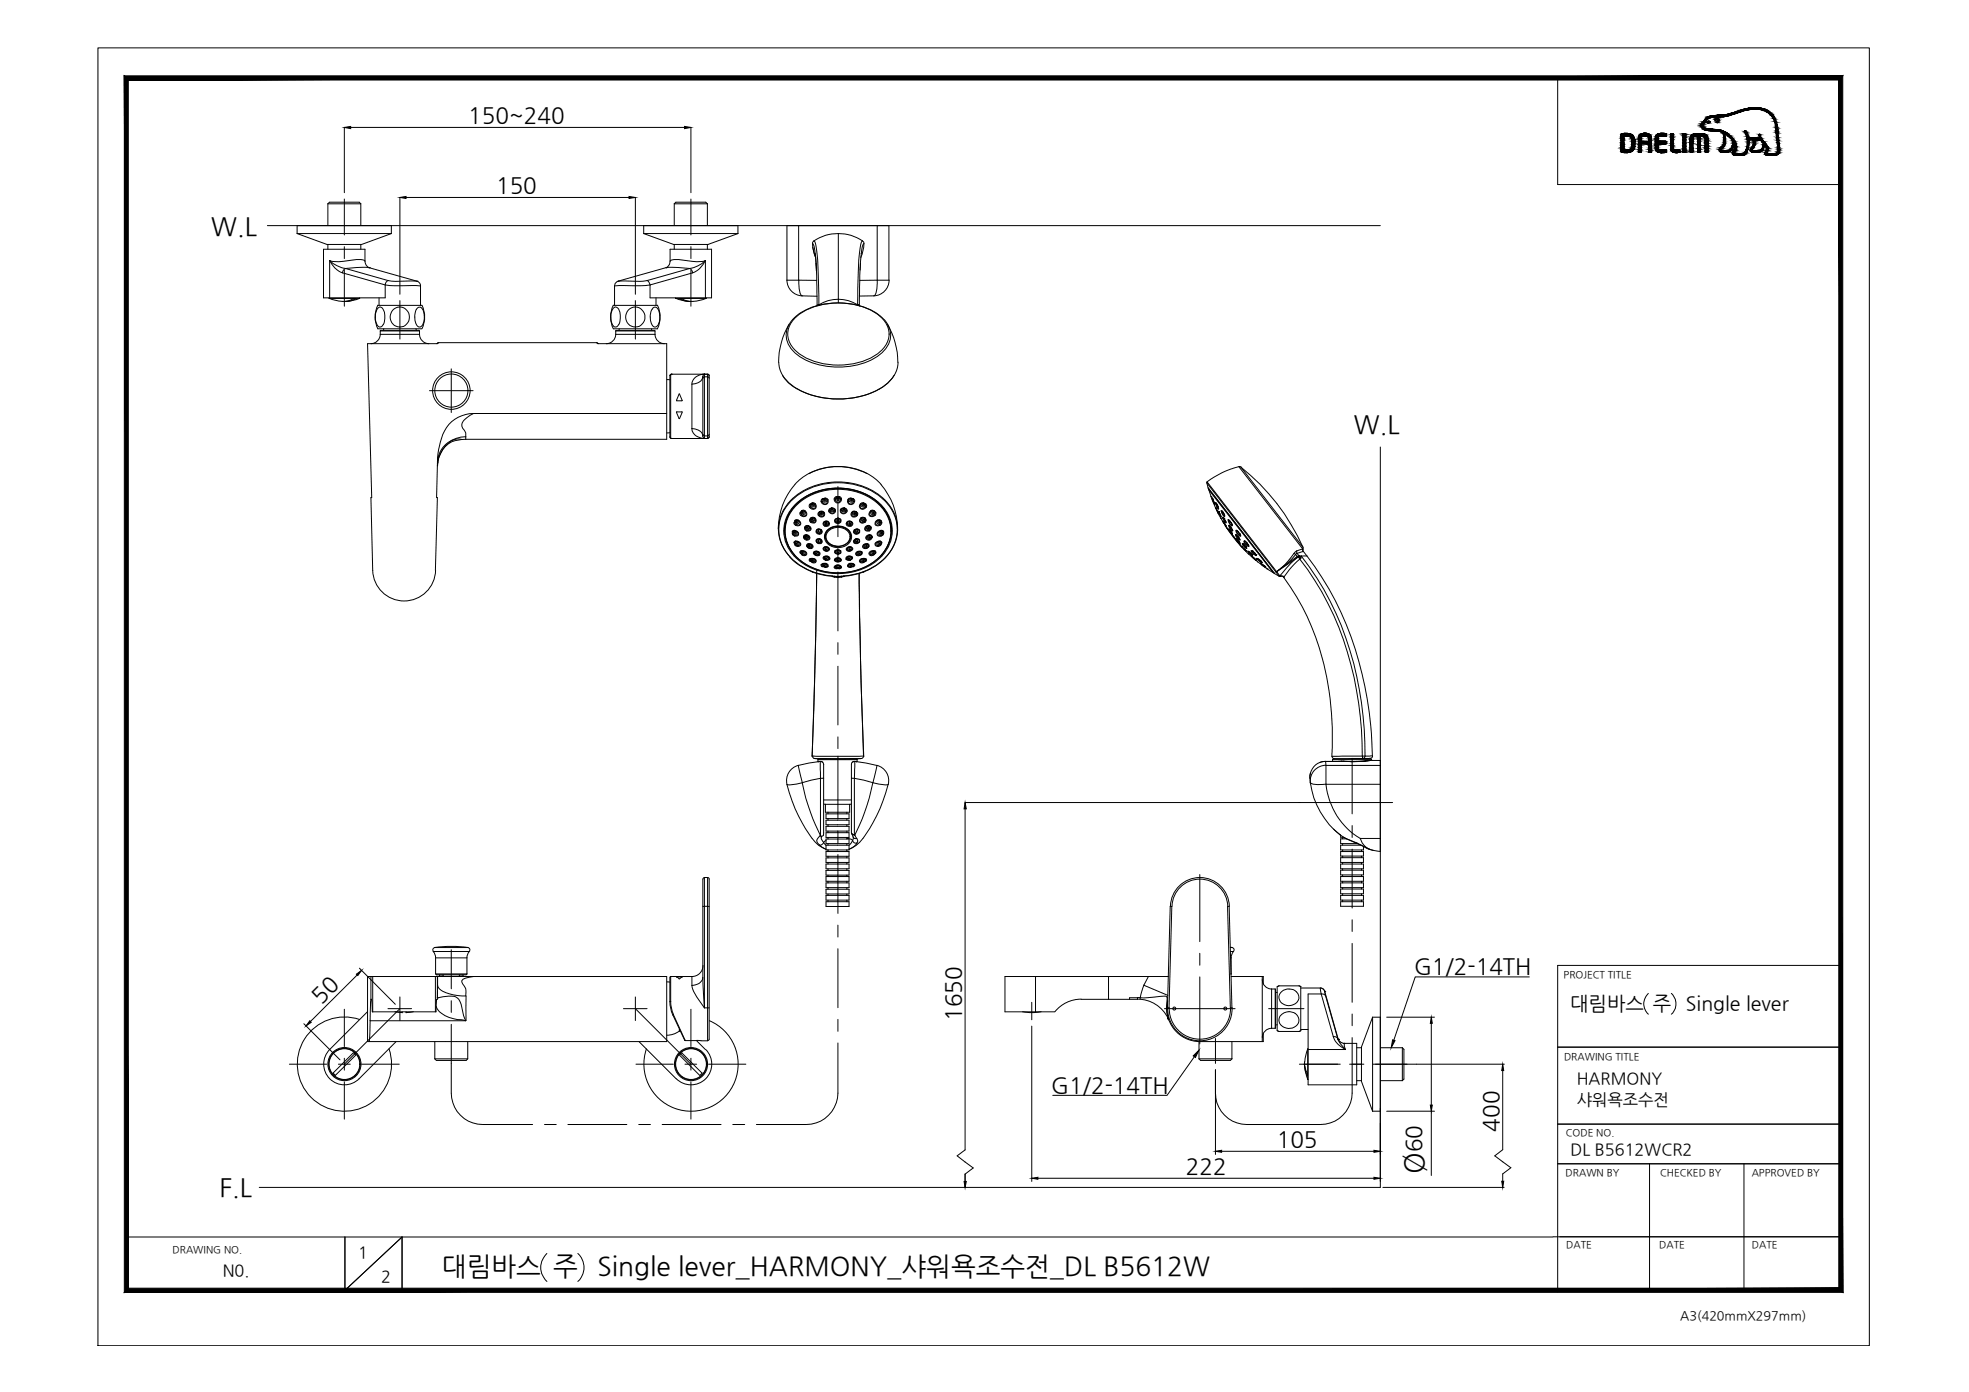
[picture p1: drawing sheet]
<svg xmlns="http://www.w3.org/2000/svg" width="420mm" height="297mm" viewBox="0 0 420 297" stroke-linecap="round" stroke-linejoin="round" font-family="sans-serif">
<defs><g id="words">
<text font-size="6" x="303.7" y="250.6" transform="rotate(-90 303.7 250.6)">Ø</text>
<g font-size="5.6">
<text x="94.3" y="272.2">대림바스 주</text>
<text x="127.5" y="272.2">Single lever_HARMONY_샤워욕조수전_DL B5612W</text>
</g>
<g font-size="5.4">
<text x="45" y="50.2">W.L</text>
<text x="288.9" y="92.4">W.L</text>
<text x="46.8" y="255.3">F.L</text>
</g>
<g font-size="4.8">
<text x="99.9" y="26.3">150~240</text>
<text x="105.9" y="41.2">150</text>
<text x="301.7" y="207.9">G1/2-14TH</text>
<text x="68.4" y="214.5" transform="rotate(-45 68.4 214.5)">50</text>
<text x="205.1" y="217.8" transform="rotate(-90 205.1 217.8)">1650</text>
<text x="224.3" y="233.2">G1/2-14TH</text>
<text x="272.4" y="244.7">105</text>
<text x="303.3" y="245.9" transform="rotate(-90 303.3 245.9)">60</text>
<text x="319.8" y="241.5" transform="rotate(-90 319.8 241.5)">400</text>
<text x="253.1" y="250.5">222</text>
</g>
<g font-size="4.2">
<text x="335.1" y="215.4">대림바스 주</text>
<text x="359.8" y="215.4">Single lever</text>
</g>
<g font-size="3.5">
<text x="336.5" y="231.4">HARMONY</text>
<text x="336.5" y="235.8">샤워욕조수전</text>
<text x="335.1" y="246.4">DL B5612WCR2</text>
<text x="76.4" y="268.5">1</text>
<text x="47.5" y="272.3">N0.</text>
<text x="81.3" y="273.6">2</text>
</g>
<text font-size="2.7" x="358.5" y="281.6">A3(420mmX297mm)</text>
<g font-size="2.1">
<text x="333.7" y="208.6">PROJECT TITLE</text>
<text x="333.7" y="226.2">DRAWING TITLE</text>
<text x="334.1" y="242.4">CODE NO.</text>
<text x="334.1" y="251">DRAWN BY</text>
<text x="354.2" y="251">CHECKED BY</text>
<text x="373.8" y="251">APPROVED BY</text>
<text x="36.8" y="267.4">DRAWING NO.</text>
<text x="334.2" y="266.4">DATE</text>
<text x="354.1" y="266.4">DATE</text>
<text x="373.8" y="266.4">DATE</text>
</g>
</g></defs>
<!-- layer: 0 -->
<g fill="#000" stroke="#000" stroke-width=".21">
<path d="M73.5 27.2l1.3-.2v.4zM146.1 27l1.3 .2-1.3 .2zM85.3 42.1l1.3-.2v.4zM134.2 41.9l1.4 .2-1.4 .2zM205.9 171.3l.3 1.3h-.5zM66.1 217.8l.3 .4-1.1 .7zM76.1 207.9l1.1-.8-.8 1.1zM305.4 217.1l.2 1.3h-.4zM254.6 225.3l1.2-1.2-.7 1.6zM297.2 221.9l.5 .2-.8 1.5zM305.2 235.8h.4l-.2 1.3zM320.7 227.1l.2 1.3h-.5z"/>
<path d="M205.7 252.1h.5l-.3 1.3zM220.2 251.4l1.3-.2v.4zM259.4 245.7l1.3-.2v.4zM293.2 245.5l1.3 .2-1.3 .2zM293.2 251.2l1.3 .2-1.3 .2zM320.4 252.1h.5l-.2 1.3z"/>
<path d="M27.4 274.9l-.9 .9 365.9-.9zM26.5 275.8l365.9-.9 .8 .9zM392.4 17.1v257.8l.8 .9zM393.2 16.2v259.6l-.8-258.7zM27.4 17.1h365l.8-.9zM26.5 16.2h366.7l-365.8 .9zM26.5 16.2l.9 258.7v-257.8zM26.5 16.2l.9 258.7-.9 .9z"/>
</g>
<g fill="none" stroke="#000" stroke-width=".21">
<path d="M20.9 10.2h378v277h-378zM332.4 16.6v22.8h60.4M73.5 27.2v13.9M74.8 27.2h71.3M147.4 27.2v13.9M368.5 32.5h.1M57.1 48.1h237.4M85.3 42.1v20.7M86.6 42.1h47.6M135.6 42.1v20.7M205.9 171.3h71.5M205.9 172.6v72.8l-1.7 1.2 3.5 2.6-1.8 1.3v2.9"/>
<path d="M64.8 218.5l7.7 7.7M76.2 208l-10 10M76.7 206.6l7.7 7.7M220.2 219v33.1M295.9 217.1h10.2M305.4 218.4v17.4M326.3 208.5h-24.3l-4.6 13.5M351.7 212a3 3 0 0 0 0 4.4M356.6 212a3 3 0 0 1 0 4.4M392.8 206h-60.4v69.7M254.9 225.5l-5.9 8.2h-24.4M259.4 228.3v18.1"/>
<path d="M294.5 236.4v15.7M295.9 237.1h10.2M302.2 227.1h18.8M305.4 237.1v13.7M320.7 228.4v16.9l-1.7 1.3 3.4 2.6-1.7 1.3v1.6M332.4 223.4h60.4M332.4 239.9h60.4M221.5 251.4h71.7M260.7 245.7h32.5M295.1 253.4h25.9M332.4 248.3h60.4M352 248.3v27"/>
<path d="M372.1 248.3v27M27 264h304.4M73.6 264v11.4l12.2-11.4v11.4M116.7 267.5a4 4 0 0 0 0 5.9M123.3 267.5a4 4 0 0 1 0 5.9M331.4 263.9h61.4M341 275.3h51.8"/>
</g>
<path d="M294.5 95.4v158h-239.2" fill="none" stroke="#000" stroke-width=".21"/>
<!-- layer: DEF_LAYER_ASSEM_MEMBER -->
<g fill="none" stroke="#000" stroke-width=".21">
<path d="M63.4 49.8v-1.7h20.1v1.7M63.4 49.8l6.4 2.4h7.4l6.3-2.4M63.4 49.8h20.1M70 43.5l.3-.3h6.4l.3 .3M70 43.5v4.6M70 52.2v1M70 43.5h7M70.3 55.6a6.5 6.5 0 0 0 3.4 1.7M70.3 55.6a5 5 0 0 0 2.8 2.6M70.3 55.6a6.8 6.8 0 0 0 3.9 0 5.7 5.7 0 0 1 3.6 0l.1 .1M70.3 55.6v8M73.1 58.2l9.1 2.6"/>
<path d="M73.5 42.5v7.6M73.5 52.6v2.6M73.5 57.7v7.6M73.7 57.3a1.02 1.02 0 0 0-.6 .9M73.7 57.3l9.1 2.6M77 43.5v4.6M77 52.2v1M77.9 55.7l.3 1 .6 .4M77.9 55.7v-2.5h-8.9v10.4h13.2v-2.8M78.8 57.1h.1M78.8 57.1a18.9 18.9 0 0 0-5.1 .2M78.8 57.1l10.2 2.9"/>
<path d="M82.8 59.9l1.6 .1h4.6M82.8 59.9a1.02 1.02 0 0 0-.6 .9M137.4 49.8l6.3 2.4h7.4l6.4-2.4M137.4 49.8v-1.7h20.1v1.7M137.4 49.8h20.1M138.1 59.9l-1.5 .1h-4.7M138.1 59.9l.2 .1 .4 .8M142.1 57.1l-10.2 2.9M142.1 57.1h.1M142.1 57.1a18.7 18.7 0 0 1 5.1 .2M143 55.7l-.1 .7-.8 .7M143 55.7v-2.5h8.8v10.4h-13.1v-2.8"/>
<path d="M143.9 43.5l.3-.3h6.4l.3 .3M143.9 43.5v4.6M143.9 52.2v1M143.9 43.5h7M147.2 57.3l.4 .4 .2 .5M147.2 57.3l-9.1 2.6M147.4 42.5v7.6M147.4 52.6v2.6M147.4 57.7v7.6M147.8 58.2l-9.1 2.6M150.5 55.6a6.1 6.1 0 0 1-3.3 1.7M150.5 55.6a4.8 4.8 0 0 1-2.7 2.6"/>
<path d="M150.5 55.6a6.8 6.8 0 0 1-3.8 0 5.4 5.4 0 0 0-3.5 0l-.2 .1M150.5 55.6v8M150.9 43.5v4.6M150.9 52.2v1M70.2 63.6v.1h6.5v-.1M70.2 63.7l1.4 .4 1.4 .2M75.4 63.8a3.9 3.9 0 0 1-2.4 .5M75.4 63.7l.5 .1M75.9 63.8l-1.4 .5h-1M76.8 63.7l-1.4 .4-1.4 .2M80.6 65.1a5.7 5.7 0 0 0 0 5.1h9.4M80.6 65.8l.3-.3a1.04 1.04 0 0 1 1.1 1.1l.1 .7a2.12 2.12 0 0 1-1 2.5 1.61 1.61 0 0 1-1-1.7v-.4a2.82 2.82 0 0 1 .5-1.9z"/>
<path d="M80.6 65.2h9.4M80.9 63.6v1.6M81.1 71.3a2.01 2.01 0 0 1-2 2M81.1 70.6v.7M81.1 70.6l.1-.1h8.2l.1 .1M81.1 71.3h8.4M81.1 70.6h8.4M81.9 70.2l-.1 .3M82.2 60.8l1.9 .2h5.6M85.3 64.1v8.3M88.8 70.2v.3M89 60a1.11 1.11 0 0 1 .7 1"/>
<path d="M89 60h.1M89.1 65.7l.3-.2a.89 .89 0 0 1 1 1.1 2.82 2.82 0 0 1-.7 3.2 .8 .8 0 0 1-1-.8l-.2-1.8 .2-.8zM89.5 71.3a2.01 2.01 0 0 0 2 2M89.5 70.6v.7M89.7 61v4.2M90 65.1a5.7 5.7 0 0 1 0 5.1M93.2 73.3l.3-.2h33.9l.3 .2M93.6 73.1l-.3 .2h-14.9l.9 32.9h-.2l.4 15.5M96.3 78.7v9.3M127.3 73.1l.3 .2h14.7v20.4h-42.9M130.9 65.1a5.7 5.7 0 0 0 0 5.1h9.4a5.7 5.7 0 0 0 0-5.1M130.9 65.8l.3-.3a1.04 1.04 0 0 1 1.1 1.1l.1 .7a2.12 2.12 0 0 1-1 2.5 1.53 1.53 0 0 1-1-1.7 3.1 3.1 0 0 1 .5-2.3z"/>
<path d="M130.9 65.2h9.4M131.1 61v4.2M131.4 71.3a2.01 2.01 0 0 1-2 2M131.4 70.6l.1-.1h8.1l.2 .1M131.4 71.3h8.4M131.4 70.6h8.4M131.4 70.6v.7M131.9 60a1.01 1.01 0 0 0-.8 1M131.9 60h.1M132.2 70.2l-.1 .3M135.6 64.1v8.3M138.7 60.8l-1.9 .2h-5.7"/>
<path d="M139 70.2l.1 .3M139.3 65.7l.4-.2a.89 .89 0 0 1 1 1.1 2.82 2.82 0 0 1-.8 3.2 .8 .8 0 0 1-.9-.8l-.2-1.8 .1-.8zM139.8 71.3a2.01 2.01 0 0 0 2 2M139.8 70.6v.7M140 63.6v1.6M143.2 79.9l-.1 .1M143.3 79.9h-.2l-.2 .3M143.3 79.9h.1M143.3 79.9h7.7v13.7h-7.7M143.3 79.8h.1M144.1 63.6v.1h6.6v-.1M144.2 63.7l1.4 .4 1.4 .2"/>
<path d="M145 63.8l1 .3 .9 .2M145.5 63.8a4.1 4.1 0 0 0 2.4 .5M145.5 63.7l-.5 .1M147 64.3h.4M150 79.9a2.41 2.41 0 0 0-2.4 2.1M150.3 79.9l-.3 .5M150.3 79.9v13.7M150.3 79.8h-.3M150.7 63.7l-1.3 .4-1.5 .2M151 79.9l.3 .3v13M91.6 83.4h9.4M93.4 98.6v.8"/>
<path d="M93.5 97.7l-.1 .9M98.6 93.8a5.2 5.2 0 0 0-5.2 4.9l-.1 .7M98.6 93.8a3.3 3.3 0 0 0-3.5 1.3 7.1 7.1 0 0 0-1.7 3.5M99.4 93.2a5.9 5.9 0 0 0-5.9 4.6M99.4 93.7l-.8 .1M99.4 93.2v.5M101 88.2a7.2 7.2 0 0 0-7 6.1l-.6 3.3-.2 8.6h.1l-.4 15.5M101 88.2l-.7 .4a3.3 3.3 0 0 0-1.8 2l.2 .8a2.02 2.02 0 0 1 .7 1.8M101 88.2h41.3M142.3 81h.7M142.9 93.2l.2 .3 .2 .1M142.9 93.2l.2 .2"/>
<path d="M142.9 80.2v13M143 92.3l-.7 .1M143.1 80l-.2 .2M143.1 93.4l.1 .2M143.1 80v13.4M143.3 93.6h.1M144.4 85.4v.1M144.4 87.9h1.1M144.4 85.5h1.1M144.4 87.9h.1M144.9 84.1l-.6 1.3M144.9 84.1h.1"/>
<path d="M145 84.1l.5 1.4M145.5 87.9l-.5 1.4-.7-1.3M147.6 91.5a2.49 2.49 0 0 0 2.7 2.1M147.6 91.5a2.13 2.13 0 0 1 2.4 1.6M147.6 82v9.5M150 93.1l.3 .5M150 80.4l-.2 .6a2.41 2.41 0 0 1-2.2 1M150 80.4v12.7M150 92.7l.3 .3M150.3 93h.7M151 80.4h-.8l-.2 .3M151 80.4l.3 .3"/>
<path d="M151.3 93.2l-.3 .3M151.3 92.7l-.3 .3M178.8 103.8v10.7M178.8 117v2.5M79.5 121.7a6.7 6.7 0 0 0 6.7 6.5 6.7 6.7 0 0 0 6.7-6.5M178.8 122.1v12.5M178.8 137.1v2.5M178.8 142.2v12.5M178.8 157.2v2.5M178.8 162.2v12.6M178.8 177.3v2.5M277.2 171.3h20"/>
<path d="M288.5 161.8v11.9M288.5 176.2v2.5M150 193.4h1.3M150 187.6v21M150.3 187.3h.7v34.8h-1.4M150.3 187.3v27.8M150.3 187.3l-.3 .3M151 187.3l.3 .3v34.2M178.8 182.3v12.6M178.8 197.4v2.6M249.7 193.4h.3l-.5 21.7h-.4zM249.8 193.4a6.3 6.3 0 0 1 6.2-6.1 6.3 6.3 0 0 1 6.3 6.1"/>
<path d="M250.1 193.4a5.9 5.9 0 0 1 5.9-5.8 5.9 5.9 0 0 1 6 5.8M256 186.6v14.3M261.9 193.4h.4l.6 21.7h-.4zM288.5 181.2v12.6M288.5 196.3v2.5M73.5 215.4v7.9M76.8 217.6a10.1 10.1 0 0 0-13.3 8.4 10.1 10.1 0 0 0 11.1 11.1 10.1 10.1 0 0 0 8.4-13.3M78.4 215.9l-8 8a4.4 4.4 0 0 0 0 6.3 4.4 4.4 0 0 0 6.2 0M78.4 208.4h63.9v13.9h-63.9zM79 217.8l-.2 4.5M79 217.8h20.4M79.1 213.2l-.1 4.6"/>
<path d="M79.1 208.4v4.8M79.5 208.4v7.5M82.8 215.2h5M85.3 212.7v5.1M85.3 215.2l-11.8 11.9M92.7 202.2h7.2M92.9 208.4v7.5M92.9 204.4l-.1-.7-.4-.7h7.7l-.3 .7-.2 .7M92.9 204.4h6.7v3.4h-6.7zM93 207.8l.1 .2M93.1 208.4h6.5M93.1 214.8l.1 .4a6.2 6.2 0 0 0 5.3 2.4l.9 .2"/>
<path d="M93.1 208h6.4M93.3 212.9h.1M93.3 212.9a11 11 0 0 1 3.9-.2l.3 .2a2.22 2.22 0 0 1 .9 1.4 9.6 9.6 0 0 0 1 3.5M93.4 208.4l-.1 4.8h-.1l-.2 2.7h-13.6v-2l-.1-.7h-.2M93.8 208.3h-.1M93.8 208v.3M94.6 208l-.1 .3M96.3 218.6v14.7a6.7 6.7 0 0 0 6.7 6.7h10.7M96.3 202.7v8.3M96.3 213.5v2.5M98 208l.1 .3M98.8 208v.3"/>
<path d="M98.8 208.3h.1M99.5 212.5v5.3M99.6 207.8l-.1 .2M99.9 202.2l.3 .3v.5M99.9 202.2a23.9 23.9 0 0 0-7.3 .1l-.2 .4 .1 .3M101 208.4l-.7 .1a2.37 2.37 0 0 0-1.8 .8l.1 .3 .4 .7a2.28 2.28 0 0 1 .4 2.2 9 9 0 0 1-5.6-1.5l-.4-.8-.1 2.7M133 215.2h5.1M135.6 212.7v5.1M135.6 215.2l11.8 11.9M142.3 209.5l.7 .1M142.9 213.7l.2 1.5 .5 1.4M143.1 213.7l.2 1.4 .4 1.4"/>
<path d="M143.1 208.4h4.5M143.1 208.4v5.3M143.1 213.7l-.2 .1M143.1 208.4l-.1 .1-.1 5.3M143.6 216.6l2.6 5.5M143.7 216.5l2.5 5.6M143.7 216.5l-.1 .1M144.3 208.5h1.3M144.4 208.5l.5 .3M144.9 208.9h.1M145 219.6v.4l-.8 .5-1.9 .4M145.6 208.5l-.5 .3"/>
<path d="M147.4 215.4v7.9M147.6 210.3a4.8 4.8 0 0 0 1.1 2.5l1.6 2.3M147.6 208.4v1.9M150 208.6a2.15 2.15 0 0 1-2.4 1.7M150 208.6l.3 6.5M150 206a2.35 2.35 0 0 1-2.3 2.4M150.3 215.1h1M151.4 217.8a10.1 10.1 0 0 1 5.4 13 10.1 10.1 0 0 1-12.8 5.7 10.1 10.1 0 0 1-6.1-12.7M178.8 202.5v12.5M178.8 217.5v2.6M220.2 213.9v3.7M221 208.4v7.5"/>
<path d="M236.5 208.4v4.8M241 213.2v-.3h1.7v.3M242.7 213.2h-12a7.2 7.2 0 0 0-5.6 2.7M242.7 212.9h.6M242.7 213.2a7.2 7.2 0 0 1 6.6 4.1M243.3 212.9l2.9-.1a5.5 5.5 0 0 1 2.7-.1l.1 .1a12.1 12.1 0 0 0 .2 4.5v.1M243.3 212.9v.3M244.1 210.2l-.8 2.7M245.1 208.4l-1 1.8 5.1 2.2M248.5 215.2h15.1M249.2 217.2h.1M249.2 215a6.9 6.9 0 0 0 6.8 7.1 6.9 6.9 0 0 0 6.9-7.1"/>
<path d="M249.2 213.6a7 7 0 0 0 6.8 8.7M249.2 217.1v.1M249.2 217.3l.1 .1M249.2 217.4l.1 .2M249.3 217.2v.1M249.3 217.4l.1 .2M249.3 217.2h.1M249.3 217.4v.1M249.3 217.3h.1M249.3 217.6h.1M249.3 208.4h-34.9v7.5h10.7M249.5 215a6.5 6.5 0 0 0 6.5 6.8 6.5 6.5 0 0 0 6.6-6.8"/>
<path d="M256 203.4v2.6M256 208.5v14.3M262.5 203h.7l-.4 .7-.1 .7M262.5 202.2h.4M262.6 202.1a.58 .58 0 0 1 .6 .2 .58 .58 0 0 1 0 .7M262.6 204.4h.1v3.4M262.7 207.8v.1M262.7 208.4h6.9v1.5M269.4 209a2.01 2.01 0 0 0 2 2M269.4 208.4v13.9M270.7 215.2h7.5M271.4 219.4a2.01 2.01 0 0 0-2 2"/>
<path d="M272.1 211h-.8v8.4h.8M272.1 211v8.4M272.2 211.7l.3 .1M272.5 218.7l-.3 .1M272.5 219.9l.4 .2M272.5 210.5v9.4M272.6 219.9l.3 .2M272.9 210.4h4.3l.4 .1v9.4l-.4 .2h-4.3M272.9 210.4l-.4 .1M272.9 210.4l-.3 .1M273.2 211.9a2.22 2.22 0 0 1 2.4-.8 2.22 2.22 0 0 1 1.6 1.9 2.23 2.23 0 0 1-2.2 1.6 2.23 2.23 0 0 1-2.1-1.6v-.4zM273.5 216.4a2.11 2.11 0 0 1 2.4-.4 2.11 2.11 0 0 1 1.2 2 2.23 2.23 0 0 1-2.1 1.5 2.23 2.23 0 0 1-2.1-1.6l.1-.8z"/>
<path d="M277.2 210.4l.4 .1M277.6 219.7h1.5M277.6 210.8h4.1M277.6 219.9l-.4 .2M281.7 210.8l.8 .4M281.7 210.8l.2 1.3M281.8 210.8l.3 .1M281.9 212.1h.5l.5 .4M281.9 212.1h-2.8v19.4h10.4v-8.9h-2.8l-.7-.3-.4-.5M281.9 212.1l2.6 9.1M282.2 211l.5 .5M282.6 211.4l.1 .1"/>
<path d="M282.7 211.6h.1M282.7 211.6l.2 .9M282.7 211.5v.1M282.7 211.6l2.9 10.2M282.9 212.5l2.5 9.1M288.5 201.3v12.6M288.5 216.4v2.5M292.9 217.1h1.6v20h-1.6M292.9 217.1l-2.4 6.3v7.4l2.4 6.3M292.9 217.1v20M61.8 227.1h7.9M71.1 229l.4 .5"/>
<path d="M72.2 227.1h2.5M73.5 225.8v2.6M73.5 230.9v7.9M75.4 224.7l-4.3 4.3M75.4 224.6l.5 .5M75.9 225.2l-4.4 4.3M77.2 227.1h8M84.5 222.3l-7.9 7.9M92.8 225.9l.3 .4h6.4l.3-.4M92.8 222.3v3.6M92.8 225.9h7M99.8 222.3v3.6"/>
<path d="M116.2 240h2.5M121.2 240h12.6M135.7 227.1h8M136.3 240h2.5M136.3 222.3l8 7.9M141.3 240h12.6M144.9 220h.1M145 225.2l4.3 4.3M145.5 224.7l4.3 4.3M145.5 224.6l-.5 .5M146.2 227.1h2.5M146.2 222.1h2.4"/>
<path d="M147.4 225.8v2.6M147.4 230.9v7.9M148.6 222.1l1.9 1.9M148.6 222l1 .1M149.8 229l-.4 .5M150.6 223.9a4.4 4.4 0 0 1 0 6.3 4.4 4.4 0 0 1-6.3 0M151.2 227.1h8M151.3 221.7l-.3 .4M156.4 240h2.5M178.8 222.6v10.7a6.8 6.8 0 0 1-6.7 6.7h-10.7M255.8 225.9l.4 .4h6.3l.4-.4M255.8 225.9h7.1"/>
<path d="M255.8 222.3v3.6M259.4 221.6v5.3M262.9 222.3v3.6M269.6 220.6v1.7h-13.6M277.3 227.1h8.7M278.4 226.6a4.4 4.4 0 0 0 .6 2.4M278.4 227.1l.1 1.5 .5 .9M278.4 227.5l.2 1.5 .5 1.3M279 229v.5M279 230.3h.1M279.1 223.8l-.5 1.4-.2 1.4M279.1 224h8"/>
<path d="M279.1 223.8l-.1 6.5M284.5 221.2l.2 .5a4.9 4.9 0 0 0 2.4 2.3M284.5 221.2h.5l.4 .4M285.4 221.6a5.4 5.4 0 0 0 1.7 2.4M285.4 221.6l.2 .2M285.6 221.8h.1M287 222.6l-.1 .1a1.19 1.19 0 0 0 .2 1.3M288 227.1h3M288.5 221.4v11.9a6.8 6.8 0 0 1-6.7 6.7h-15.7a6.7 6.7 0 0 1-6.7-6.7M289.5 230.6h1M289.5 223.6h1M293 227.1h9.2"/>
<path d="M294.5 230.6h4.7M294.5 223.6h4.7M299.2 223.6l.4 .3v6.4l-.4 .3M299.2 223.6v7"/>
<circle cx="85.3" cy="67.6" r="2.1"/>
<circle cx="135.6" cy="67.6" r="2.1"/>
<circle cx="96.3" cy="83.3" r="4"/>
<circle cx="96.3" cy="83.3" r="3.5"/>
<circle cx="250.6" cy="215.2" r=".32"/>
<circle cx="261.5" cy="215.2" r=".32"/>
<circle cx="73.5" cy="227.1" r="3.5"/>
<circle cx="73.5" cy="227.1" r="3.4"/>
<circle cx="73.5" cy="227.1" r="3.3"/>
<circle cx="147.5" cy="227.1" r="3.5"/>
<circle cx="147.5" cy="227.1" r="3.4"/>
<circle cx="147.5" cy="227.1" r="3.3"/>
</g>
<!-- layer: 1 -->
<g fill="none" stroke="#000" stroke-width=".21">
<path d="M167.9 59.8a3.4 3.4 0 0 0 3.3 3.3 4.1 4.1 0 0 1-.7-3.3M170.4 59.8h-2.5v-11.7h21.8v11.7h-2.5M170.4 48.1v11.7M170.4 59.8h3.9M173.4 52l.2 1.5 .5 1.5M173.4 52l.1 .1a17.2 17.2 0 0 1 .7 5.6M173.4 52.8l.6 2.1M173.4 52h.1M173.7 51.4l-.3 .3v.3M173.7 51.4h.1a16.8 16.8 0 0 1 .8 6.2l.1 7.4M173.9 54.1l.3 3.5M174.1 56.2l.3 9"/>
<path d="M178.9 49.8v14.1M178.9 49.8a8.9 8.9 0 0 0-5.2 1.6M178.9 49.8a8.8 8.8 0 0 1 5.2 1.6M183.6 56.2l-.2 9M183.8 54v.1M184.1 51.4l.2 .3v.3M184.1 51.4h-.1a16.8 16.8 0 0 0-.8 6.2l-.2 7.4M184.3 52l-.1 .1a17.1 17.1 0 0 0-.7 5.5M184.3 52l-.2 1.5-.4 1.5M187.2 48.1v11.7M187.2 59.8h-3.7M187.2 59.8l-.1 1.7a1.88 1.88 0 0 1-.6 1.6"/>
<path d="M189.7 59.8a3.4 3.4 0 0 1-3.2 3.3M166.2 77.3a6.5 6.5 0 0 0 3.5 5.4 18.5 18.5 0 0 0 19.2-.5 6.2 6.2 0 0 0 2.7-4.9M168.4 69.2a16.3 16.3 0 0 0-2.3 8.1M169.6 67.9a14.6 14.6 0 0 1 13.5-2.7 9.3 9.3 0 0 1 6.2 4.3 4.7 4.7 0 0 1-1.8 5.8 15.5 15.5 0 0 1-17.2 0 4.7 4.7 0 0 1-.7-7.4zM171.1 63.1l3.3 .1M174.4 65.1v.1M174.7 65l-.3 .1M174.7 65h.1M174.7 65l-.1 .2M174.7 65l-.2 .2M178.9 63.9a7.7 7.7 0 0 0-4.2 1.1M178.9 63.9a7.7 7.7 0 0 1 4.1 1.1"/>
<path d="M178.9 63.9v.7M183 65l.3 .1M183 65h.1M183 65l.2 .2M183.3 65.1l.1 .2M183.4 65.1v.1M186.4 63.1l-3 .1M188.6 68.2a13.9 13.9 0 0 0-11.2-3.5 12.3 12.3 0 0 0-8.3 3.5 4.7 4.7 0 0 0 .6 7.2 15.8 15.8 0 0 0 14.5 2.1 7.9 7.9 0 0 0 5.8-5.2 4.9 4.9 0 0 0-1.3-4.1M189.3 69.2a16.3 16.3 0 0 1 2.3 8.1M167 80.2l.2 .3a7.8 7.8 0 0 0 2.8 2.5M170.1 83a18.9 18.9 0 0 0 17.4 .1M190.7 80.2a7.9 7.9 0 0 1-3.2 2.9"/>
<path d="M264.4 99.6h.4M264.8 99.7a45.2 45.2 0 0 1 13.2 17.1zM167.4 112.5v.6M167.5 112l-.1 1M168.6 118.9a13.9 13.9 0 0 0 9 4.1M168.6 118.9a8.6 8.6 0 0 1 1.6-13.4 15.1 15.1 0 0 1 18.7 1.2 8.4 8.4 0 0 1 .1 12.2M169.1 113.9l.1 .3 .4 .2M169.1 113.5a.69 .69 0 0 1 .8-.1 .69 .69 0 0 1 .4 .7l-.7 .1M169.1 113.9l.5 .3M169.2 113.4v.5M169.3 113.6l.3 .1-.3 .1zM169.3 108.1a13.5 13.5 0 0 1 19 0 7.8 7.8 0 0 1-1.6 11.8 13.7 13.7 0 0 1-17.2-1.3 7.6 7.6 0 0 1-.2-10.5z"/>
<path d="M169.6 113.2a.69 .69 0 0 1 .7 .3 .69 .69 0 0 1-.1 .9h-.6M169.6 113.2h-.4l-.1 .3M169.6 111.5a.34 .34 0 0 1 .3-.4 .34 .34 0 0 1 .3 .4l-.3 .2-.3-.2M169.6 113.2v.1a.46 .46 0 0 1 .4 .4 .46 .46 0 0 1-.4 .5M169.6 114.2v.2M169.6 103.4a14.5 14.5 0 0 0-3.5 9.5M169.6 111.1a.74 .74 0 0 1 1 .1 .74 .74 0 0 1 .1 .9h-.9l-.3-.2-.1-.4M169.6 103.4a13 13 0 0 1 18.4 0M169.6 111.1a.78 .78 0 0 1 1.1 .7 .66 .66 0 0 1-.9 .2 .66 .66 0 0 1-.2-.9zM169.7 111.4l.2-.1 .1 .1-.2 .1zM169.7 115.9l.3 .1-.2 .1zM169.7 116.2h-.1a.36 .36 0 0 1-.1-.4 .36 .36 0 0 1 .4-.2 .56 .56 0 0 1 .6 .1 .56 .56 0 0 1 .1 .6l-.4 .1-.5-.1"/>
<path d="M169.8 115.5a.76 .76 0 0 1 .8 .1 .76 .76 0 0 1 .2 .8l-.7 .2-.5-.3M169.8 115.5l-.3 .1-.1 .2M169.8 115.4l.1 .1a.48 .48 0 0 1 .6 .3 .48 .48 0 0 1-.2 .6M169.9 111.9l-.1 .2M170.3 116.4v.2M170.3 111a.48 .48 0 0 1 .2 .6 .48 .48 0 0 1-.6 .3M170.3 110.9v.2M170.4 107.4a13.2 13.2 0 0 1 17.7 .8 7.6 7.6 0 0 1-1.8 11.8 13.3 13.3 0 0 1-16.7-1.6 7.5 7.5 0 0 1 .8-11zM170.8 118l-.1-.1a.79 .79 0 0 1 .9-.4 .79 .79 0 0 1 .6 .8l-.2 .2-.4 .1-.5-.2M170.8 109.3v.1M170.8 118l.4 .3M170.8 118v-.1a.66 .66 0 0 1 .7-.3 .66 .66 0 0 1 .5 .6l-.6 .2-.3-.1"/>
<path d="M170.8 109.4l.2 .4M170.9 117.5a.69 .69 0 0 1 .8 .9l.1 .1M171.1 109a.71 .71 0 0 1 .9 .3 .71 .71 0 0 1-.2 .9 .69 .69 0 0 1-1-.2 .69 .69 0 0 1 .2-.9l.2-.1M171.1 109.3l.2-.1 .1 .2h-.3zM171.1 109.4h.1M171.1 109.8l-.2 .2M171.1 118h.2v.1h-.2zM171.1 109a.62 .62 0 0 1 .8 .3 .62 .62 0 0 1-.2 .8l-.7-.3M171.2 109a.32 .32 0 0 1 .3 .2 .32 .32 0 0 1-.1 .3l-.3 .1-.3-.2M171.2 109l-.3 .3M171.2 118.3l-.4-.3 .3-.3a.33 .33 0 0 1 .4 .1 .33 .33 0 0 1 0 .4l-.3 .1M171.5 114.6a.66 .66 0 0 1 .6-.6 .66 .66 0 0 1 .6 .5 .51 .51 0 0 1 0 .6 .51 .51 0 0 1-.5 .1"/>
<path d="M171.5 114.7a.65 .65 0 0 0 .7 .5M171.6 114.6a.39 .39 0 0 1 .4-.3 .39 .39 0 0 1 .3 .4l-.1 .1a.43 .43 0 0 1-.6-.2 .5 .5 0 0 0 .6 .5M171.6 114.6h-.1M171.6 114.6h.1M171.8 112.5h.1M171.8 112.5a.61 .61 0 0 0 .5 .7 .61 .61 0 0 0 .7-.5l-.3-.3-.2-.1a.41 .41 0 0 0-.7 .2M171.8 109l-.1 .1a.54 .54 0 0 1 0 .6 .54 .54 0 0 1-.7 .1M171.8 114.5h.3v.2h-.2zM172 112.6l.2-.1 .2 .2h-.2zM172 114.2h.3a.45 .45 0 0 1 .4 .3 .45 .45 0 0 1-.1 .5l-.4 .1M172 114.2a.38 .38 0 0 0-.4 .4M172 114.1l.1 .1"/>
<path d="M172.1 114.2a.43 .43 0 0 1 .4 .4 .43 .43 0 0 1-.3 .5M172.2 115.1v.1M172.2 116.7l-.1-.2a.7 .7 0 0 1 .8-.5 .7 .7 0 0 1 .6 .8l-.4 .3M172.2 116.7a.72 .72 0 0 0 .9 .4M172.2 116.7l.1-.1a.37 .37 0 0 0 .5 .2 .37 .37 0 0 0 .2-.4l-.1-.2a.38 .38 0 0 0-.5 0 .38 .38 0 0 0-.1 .4l-.1-.1a.59 .59 0 0 1 .7-.4 .59 .59 0 0 1 .4 .6l-.3 .2M172.2 116.7h.1M172.3 116.7l.3 .2h.4M172.5 116l.1 .1M172.5 112.1v.2M172.5 112.2a.47 .47 0 0 0-.7 .3M172.5 112.2a.62 .62 0 0 1 .6 .8 .62 .62 0 0 1-1 .3 .57 .57 0 0 1-.4-.8M172.5 116.5l.2-.1 .1 .2h-.2z"/>
<path d="M172.5 112.3a.45 .45 0 0 1 .3 .5 .45 .45 0 0 1-.6 .3l-.1 .2M172.5 116.1a.46 .46 0 0 1 .6 .2 .46 .46 0 0 1-.1 .6M172.7 107.7a.78 .78 0 0 1 1-.3 .78 .78 0 0 1 .4 1 .8 .8 0 0 1-1 .2 .8 .8 0 0 1-.4-.9zM172.7 119.3a.75 .75 0 0 1 1.2 .6M172.7 119.3v.3l.6 .4M172.7 119.3l.6-.2a.69 .69 0 0 1 .8 .8l-.1 .1M172.9 119.7l.5 .3M173 110.6h.1M173 116.9l.1 .2M173.1 119.6h.3v.1l-.2 .1zM173.2 107.6h.2v.2h-.2zM173.2 110.8l.2-.1 .1 .2-.3 .1z"/>
<path d="M173.3 107.3l.1 .1M173.3 107.4h.3l.2 .2M173.3 107.4h.2a.34 .34 0 0 1-.1 .6 .34 .34 0 0 1-.5-.4 .59 .59 0 0 0 .4 .8 .59 .59 0 0 0 .7-.4l-.2-.4M173.4 119.9l-.1 .1M173.4 107.3l-.5 .3M173.6 117.9a.76 .76 0 0 1 .8-.3 .76 .76 0 0 1 .5 .7 .79 .79 0 0 1-.8 .2 .79 .79 0 0 1-.5-.6zM173.8 117.7l.1 .1M173.8 110.6a.5 .5 0 0 1-.1 .6 .5 .5 0 0 1-.6 .1l-.1 .1M173.8 110.6a.51 .51 0 0 1 .1 .8 .51 .51 0 0 1-.8-.1 .42 .42 0 0 1-.1-.7M173.8 110.6l-.4-.1-.4 .1M173.8 119.9l.2-.1a.58 .58 0 0 0-.5-.6 .58 .58 0 0 0-.7 .4l.1 .1a.33 .33 0 0 1 .3-.4 .33 .33 0 0 1 .4 .3 .33 .33 0 0 1-.3 .4M173.8 110.5a.65 .65 0 0 1 .2 1 .65 .65 0 0 1-1-.1 .52 .52 0 0 1-.1-.8"/>
<path d="M173.8 110.5a.65 .65 0 0 0-.8 .1M173.8 117.8l.4-.1a.49 .49 0 0 1 .6 .6l-.1 .1M173.8 117.8l-.1 .2 .2 .3M173.8 119.9l-.5 .1M173.8 117.8a.52 .52 0 0 1 .7 0 .52 .52 0 0 1 .2 .6M173.9 107.6a.68 .68 0 0 1-1 .6l-.1 .1M173.9 119.9l.1 .1M173.9 110.5l-.1 .1M173.9 118.3l.4 .2 .4-.1M173.9 118.3v.1M173.9 118.4h.1M173.9 118.3h.1"/>
<path d="M174 118h.3v.2h-.2zM174 107.5l-.1 .1M174.1 113.3a.58 .58 0 0 0 .8 .7M174.2 115.5v.1M174.2 115.5a.51 .51 0 0 1 .6-.5 .51 .51 0 0 1 .4 .8 .55 .55 0 0 1-.9-.2M174.2 115.5h.1M174.3 113.1h.1M174.3 113.2a.52 .52 0 0 1 .7-.2 .52 .52 0 0 1 .1 .8 .59 .59 0 0 1-.9-.5M174.3 113.1l-.1 .2a.63 .63 0 0 1 .9-.4 .63 .63 0 0 1 .1 1l-.3 .1M174.3 115.6h-.1M174.3 113.1l.1-.1a.43 .43 0 0 1 .5 0 .43 .43 0 0 1 .2 .4 .46 .46 0 0 1-.5 .3 .46 .46 0 0 1-.4-.4M174.5 113.3l.2-.1 .1 .2-.2 .1z"/>
<path d="M174.5 115.4h.3l-.1 .2zM174.7 109.3a.7 .7 0 0 1 1.1-.1 .7 .7 0 0 1-.2 1.1 .7 .7 0 0 1-1-.3l-.1-.3zM174.7 118.3l.1 .2M174.8 109.8l-.2 .1M174.9 115l.4 .3v.6M174.9 113.8v.2M174.9 114.9a.6 .6 0 0 0-.8 .3v.3M174.9 114.9a.68 .68 0 0 1 .6 .8l-.1 .1a.7 .7 0 0 1-1.2-.1M174.9 109.2h.1M174.9 115v.1M175 109.2h.1M175 109.5l.3-.1v.2z"/>
<path d="M175.3 113.1h-.1l.1 .4-.4 .3M175.6 106.5l-.1-.1a.73 .73 0 0 0-.1 1 .73 .73 0 0 0 1 .2 .73 .73 0 0 0 .3-.9M175.7 118.9h.2M175.7 106.6l.3-.1 .1 .2-.3 .1zM175.7 109.4a.56 .56 0 0 1-.3 .5 .56 .56 0 0 1-.6-.1M175.8 118.8l.3-.1a.59 .59 0 0 1 .7 0 .59 .59 0 0 1 .1 .8h-.8a.48 .48 0 0 1-.4-.6zM175.9 118.9a.59 .59 0 0 1 .6-.1 .59 .59 0 0 1 .4 .5M175.9 111.3l-.1 .2a.42 .42 0 0 0 .3 .6M175.9 111.4l-.2 .2a.66 .66 0 0 0 .5 .7 .66 .66 0 0 0 .8-.6M175.9 109.3l-.2 .1M175.9 117.4l.2 .1M175.9 117.4a.38 .38 0 0 1 .1-.5 .38 .38 0 0 1 .5 0 .38 .38 0 0 1 0 .6h-.4"/>
<path d="M176 111.3a.62 .62 0 0 1 1 .4M176 116.7l.1 .1M176 111.3h.1M176.1 106.3l.3 .1 .3 .3M176.1 111.3a.52 .52 0 0 1 .6 .1 .52 .52 0 0 1 .1 .5l-.5 .3-.2-.1M176.1 111.6l.2-.1 .1 .1zM176.1 111.2l-.2 .1M176.1 111.3a.41 .41 0 0 1 .4 0 .41 .41 0 0 1 .1 .4l-.1 .2a.4 .4 0 0 1-.5 0 .4 .4 0 0 1-.1-.6M176.1 111.3l-.2 .1M176.1 106.4a.34 .34 0 0 1 .1 .4 .34 .34 0 0 1-.5 .1 .34 .34 0 0 1-.1-.4M176.1 117.5h.1M176.1 116.7l.5 .1 .3 .4"/>
<path d="M176.1 114.5v-.2v.2M176.1 106.4a.6 .6 0 0 1 .4 .7 .6 .6 0 0 1-.7 .5 .6 .6 0 0 1-.4-.7l.1-.4M176.1 116.8h.5l.3 .4M176.1 116.8l-.3 .2 .1 .4M176.1 117.1h.2l.1 .2h-.3zM176.1 114.5l.1 .6 .4 .6M176.1 112.1l-.1 .2M176.1 114.1v.2M176.1 106.4h-.6M176.1 106.3l-.5 .2M176.2 119.5a.38 .38 0 0 0 .5-.4 .38 .38 0 0 0-.5-.2 .38 .38 0 0 0-.2 .5l.2 .1M176.2 119.4h.1"/>
<path d="M176.2 119.5h.1M176.5 113.2a2.02 2.02 0 0 0 1.4 3.3l.9 .1M176.6 113.1a3.2 3.2 0 0 1 5 .9 2.5 2.5 0 0 1-2.8 2.9 2.41 2.41 0 0 1-2.6-3.4zM176.7 106.7h-.1a.79 .79 0 0 1-1.3 .3h-.1M176.9 117.2l-.3 .3h-.5M176.9 117.2h.1M176.9 119.3a.53 .53 0 0 0-.5-.6 .53 .53 0 0 0-.6 .5l.4 .3M176.9 119.3l-.3 .2h-.4M176.9 119.2l.2 .1M177 117.2a.66 .66 0 0 0-.7-.6 .66 .66 0 0 0-.6 .6l.2 .2M177 108.6a.7 .7 0 0 1 1-.1 .7 .7 0 0 1 0 1.1 .7 .7 0 0 1-1.1-.3l-.1-.2zM177 117.2l-.4 .4-.6-.1"/>
<path d="M177 113.1a2.86 2.86 0 0 1 4.3 .9 2.32 2.32 0 0 1-3.2 2.5 1.88 1.88 0 0 1-1.7-1.3 1.88 1.88 0 0 1 .6-2.1zM177 111.7h-.1l-.3 .3-.5 .1M177.4 108.7h.3l-.1 .2zM177.5 108.4h.1M178.1 119.3a.76 .76 0 0 1 .8-.3 .76 .76 0 0 1 .6 .7 .79 .79 0 0 1-.8 .3 .79 .79 0 0 1-.6-.7zM178.1 119.5h.1a.73 .73 0 0 1 1.3 0M178.1 108.8a.7 .7 0 0 1-1.1 .2h-.1M178.2 117.5v.5l.5 .2M178.2 117.5a1 1 0 0 1 1.2 0M178.2 111.4a.73 .73 0 0 0 1.2 0M178.2 111.4h1.2M178.2 117.5l.1 .1"/>
<path d="M178.2 106.5a.68 .68 0 0 0 1.2 0M178.3 119.3a.53 .53 0 0 1 .6-.2 .53 .53 0 0 1 .3 .6l-.7 .1-.2-.2zM178.3 106.5h-.2M178.3 108.8h-.2M178.3 117.6a.55 .55 0 0 1 .7-.2 .55 .55 0 0 1 .3 .6l-.4 .2M178.3 117.6v.4l.4 .2M178.4 117.5l.4-.1 .5 .1M178.5 117.6l.1-.1a.42 .42 0 0 1 .5 0 .42 .42 0 0 1 .1 .4 .43 .43 0 0 1-.5 .2 .43 .43 0 0 1-.2-.5zM178.5 106h.6a.34 .34 0 0 1 0 .4 .34 .34 0 0 1-.5 .1 .34 .34 0 0 1 0-.5M178.6 106.2l.4 .1-.3 .1zM178.7 110.9l.3 .1-.2 .1zM178.7 117.7h.2v.3h-.2z"/>
<path d="M178.7 119.4l.3 .1-.3 .1zM178.7 110.6l-.5 .2v.6M178.7 110.6l-.4 .3a.55 .55 0 0 0 .5 .7 .55 .55 0 0 0 .5-.7l-.4-.3M178.7 110.6h.1M178.7 118.2h.2M178.7 110.5h.2M178.7 110.6h.2M178.7 110.6l-.2 .1a.38 .38 0 0 0 .1 .5 .38 .38 0 0 0 .5 0 .38 .38 0 0 0 0-.5l-.2-.1M178.8 118.2h-.1M178.8 119.8v.1M178.8 119.9h.1M178.8 119.8h.1"/>
<path d="M178.9 110.6l.5 .2v.6M178.9 118.2h.1M178.9 110.6h.1M179.1 106a.75 .75 0 0 1 .2 1.3 .75 .75 0 0 1-1.3-.5v-.5l.5-.3-.3 .5M179.1 106.1a.58 .58 0 0 1-.1 1 .58 .58 0 0 1-.8-.6M179.3 108.8h.1a.8 .8 0 0 0 1.3 .2h.1M179.4 106.5h.2M179.4 117.5v.5l-.5 .2M179.4 117.5l-.1 .1M179.9 108.7h.3v.2h-.3zM180.1 108.4a.66 .66 0 0 0-.8 .8 .66 .66 0 0 0 1.2 .3 .58 .58 0 0 0 .3-.7 .58 .58 0 0 0-.6-.4M180.1 108.4h.1"/>
<path d="M180.2 108.4h.1M180.7 119.3a.53 .53 0 0 1 .5-.6 .53 .53 0 0 1 .6 .5l-.4 .3M180.7 119.3l.3 .2h.4M180.7 119.2l-.1 .1M180.7 117.2a.55 .55 0 0 1 .6-.5 .55 .55 0 0 1 .5 .5l-.1 .2M180.7 117.2l.3 .3h.5M180.8 111.7l.2 .3 .5 .1M180.8 111.7h-.2M180.8 117.2h-.2M180.9 106.7h.2M180.9 113.1a3.2 3.2 0 0 0-4.4 .2M180.9 113a1.84 1.84 0 0 1 .2 2.7"/>
<path d="M181.1 106.7a.71 .71 0 0 0 1.2 .3h.1M181.1 119.1h.2l.1 .1-.2 .1zM181.2 117.2l.2-.1 .1 .1-.2 .1zM181.2 111.6h.3l-.2 .1zM181.4 119.5h.1M181.5 119.4h-.1M181.5 114.3a2.61 2.61 0 0 1-3.5 2.3l-.8-.3-.6-.5M181.5 106.4l-.4 .3M181.5 106.6l.2-.1 .1 .2-.2 .1zM181.5 116.7l-.5 .1-.2 .4M181.5 117.5h.1M181.5 111.3a.41 .41 0 0 0-.4 0 .41 .41 0 0 0-.1 .4l.1 .2a.4 .4 0 0 0 .5 0 .4 .4 0 0 0 .1-.6"/>
<path d="M181.5 114.1l.1 .2M181.5 112.1l.1 .2M181.6 114.3l-.1 .2a2.81 2.81 0 0 0-4.5-1.7l-.6 .7-.3 1M181.6 111.3a.6 .6 0 0 0-1 .2 .6 .6 0 0 0 .6 .8 .61 .61 0 0 0 .8-.6l-.3-.3M181.6 111.3h-.1M181.6 111.3l.1 .1M181.6 111.2a.55 .55 0 0 1 .1 .6 .55 .55 0 0 1-.5 .4 .48 .48 0 0 1-.4-.4 .48 .48 0 0 1 .2-.5h.5M181.6 116.7l-.1 .1M181.7 117.4a.38 .38 0 0 0-.1-.5 .38 .38 0 0 0-.5 0 .38 .38 0 0 0 0 .6h.4M181.7 117.4l.2-.2a.65 .65 0 0 0-.7-.6 .65 .65 0 0 0-.5 .8l.6 .3 .3-.2M181.7 109.3l.2 .1M181.7 117.4l-.1 .1"/>
<path d="M181.7 118.9a.59 .59 0 0 0-.6-.1 .59 .59 0 0 0-.4 .5M181.9 109.4a.63 .63 0 0 0 .3 .5 .63 .63 0 0 0 .7 0h.1M181.9 118.9a.74 .74 0 0 0-.8-.3 .74 .74 0 0 0-.6 .8l.4 .2 .5-.1M181.9 118.9l-.1 .4-.4 .2M181.9 118.9h-.1M182 106.5a.59 .59 0 0 1-.1 .9 .59 .59 0 0 1-.9-.2l.1-.5M182.1 106.5l-.6-.2a.45 .45 0 0 0-.6 .4M182.1 106.4a.41 .41 0 0 0-.5-.1 .41 .41 0 0 0-.2 .5 .4 .4 0 0 0 .5 .1 .4 .4 0 0 0 .2-.5 .73 .73 0 0 1 .1 1 .73 .73 0 0 1-1 .2 .73 .73 0 0 1-.3-.9M182.3 113.1a.66 .66 0 0 1 1.1 0l-.2-.1a.43 .43 0 0 0-.5 0 .43 .43 0 0 0-.2 .4 .46 .46 0 0 0 .5 .3 .46 .46 0 0 0 .4-.4 .63 .63 0 0 1-.6 .7 .63 .63 0 0 1-.6-.8zM182.3 113.1h.1v.4l.3 .3M182.4 109.4h.2l-.1 .2-.3-.1zM182.6 109.2a.37 .37 0 0 0-.4 0 .37 .37 0 0 0-.1 .4l.1 .1a.38 .38 0 0 0 .4 0 .38 .38 0 0 0 .2-.4l-.2-.1"/>
<path d="M182.6 109.2h.1M182.7 109.2a.66 .66 0 0 1 .2 .9 .66 .66 0 0 1-1 .2 .6 .6 0 0 1-.2-.9M182.7 109.2a.63 .63 0 0 0-1 .2M182.7 109.2h-.1M182.7 115v.1M182.7 113.8v.2M182.7 115l-.3 .3-.1 .6M182.8 113.3l.2-.1 .1 .2-.2 .1zM182.8 115.4l.2-.1 .1 .2-.2 .1zM182.9 118.3l-.1 .2M183.3 118h.2l.1 .1-.2 .2zM183.3 113.2a.54 .54 0 0 0-.7-.2 .54 .54 0 0 0-.2 .8 .59 .59 0 0 0 1-.5"/>
<path d="M183.3 113.1l.2 .2M183.4 113.1v.2M183.4 115.5a.51 .51 0 0 0-.7-.5 .51 .51 0 0 0-.3 .8 .59 .59 0 0 0 .9-.2M183.4 115.5a.64 .64 0 0 1-.7 .5 .64 .64 0 0 1-.6-.6 .65 .65 0 0 1 .7-.5 .65 .65 0 0 1 .6 .6M183.4 115.5a.39 .39 0 0 0-.5-.4 .39 .39 0 0 0-.1 .7l.6-.2M183.4 115.5v.1M183.4 113.3h.1M183.6 107.5l.2 .1M183.7 118.3l-.5 .2-.3-.1M183.7 118.4l-.5 .2-.4-.1M183.7 110.5a.65 .65 0 0 0-.1 1 .65 .65 0 0 0 1-.1l.3-.4-.3-.4M183.7 110.5a.72 .72 0 0 1 .9 .1"/>
<path d="M183.7 119.9l.5 .1M183.7 118.3h.1M183.7 110.5l.1 .1M183.7 107.6a.68 .68 0 0 0 1 .6l.1 .1M183.7 118.3l.3-.3a.73 .73 0 0 0-.8-.4 .73 .73 0 0 0-.6 .7l.2 .2M183.8 117.8a.52 .52 0 0 0-.7 0 .52 .52 0 0 0-.2 .6M183.8 117.8l-.5-.1-.4 .1-.2 .3 .2 .3M183.8 117.8l.1 .2-.2 .3M183.8 119.9l-.2 .1M183.8 110.6a.51 .51 0 0 0-.1 .8 .51 .51 0 0 0 .8-.1 .42 .42 0 0 0 .1-.7M183.8 110.6l.4-.1 .4 .1M183.8 110.6a.5 .5 0 0 0 .1 .6 .5 .5 0 0 0 .6 .1l.1 .1"/>
<path d="M183.9 117.7l-.1 .1M184 119.5l.2-.1a.35 .35 0 0 1 .5 .3l-.4 .3-.3-.2zM184.1 107.6l.4 .1-.2 .1zM184.1 110.8h.3l-.1 .2zM184.2 119.6l.3 .1-.2 .1zM184.2 107.4l-.5 .2M184.3 107.3l.5 .3M184.3 107.3a.36 .36 0 0 0-.3 .4 .36 .36 0 0 0 .3 .3 .36 .36 0 0 0 .4-.4 .61 .61 0 0 1-.4 .9 .61 .61 0 0 1-.8-.5l.2-.4M184.6 116.9l-.1 .2M184.6 110.6l-.2-.1a.39 .39 0 0 0-.5 .4 .38 .38 0 0 0 .5 .2 .38 .38 0 0 0 .2-.5M184.6 110.6h.1M184.7 110.6h.1"/>
<path d="M184.7 110.6h-.1M184.7 119.7v-.1a.58 .58 0 0 0-.6-.4 .58 .58 0 0 0-.5 .6l.1 .1M184.7 119.7l-.5 .2M184.7 119.8l.2-.3a.83 .83 0 0 0-.8-.3 .83 .83 0 0 0-.7 .7l.3 .2 .6-.1M184.7 112.5a.51 .51 0 0 1 .8-.3 .51 .51 0 0 1 .1 .8l-.4 .2a.41 .41 0 0 1-.5-.2 .41 .41 0 0 1 0-.5zM184.8 116.5l.2-.1 .1 .2h-.2zM184.8 107.6a.73 .73 0 0 0-1.2 0 .73 .73 0 0 0 .4 1.1l.6-.2a.54 .54 0 0 0 .1-.9M184.9 119.3a.75 .75 0 0 0-1.2 .6M184.9 114.5l.6-.3a.39 .39 0 0 1 .5 .4 .39 .39 0 0 0-.4-.3 .39 .39 0 0 0-.3 .4l.1 .1a.43 .43 0 0 0 .6-.2 .63 .63 0 0 1-.5 .5 .63 .63 0 0 1-.6-.4zM184.9 101a13.6 13.6 0 0 0-12.2 .1M185.1 116.1a.46 .46 0 0 0-.6 .2 .46 .46 0 0 0 .1 .6M185.1 112.1v.2"/>
<path d="M185.1 112.3a.44 .44 0 0 0-.2 .5 .44 .44 0 0 0 .5 .3M185.2 116a.66 .66 0 0 0-.9 .2 .66 .66 0 0 0 0 .8l.2 .1a.72 .72 0 0 0 .9-.4M185.2 116l.2 .3v.4M185.2 116l-.1 .1M185.2 112.6l.2-.1 .1 .2h-.2zM185.3 116.7l-.4 .2h-.3M185.3 116.7h.1M185.3 116.6a.55 .55 0 0 0-.6-.5 .55 .55 0 0 0-.5 .6l.4 .2M185.3 116.6h.1M185.4 116.7h.1M185.4 113.1l.1 .2M185.4 115.1v.1"/>
<path d="M185.5 114.5l.3 .1-.2 .1zM185.6 114.2a.43 .43 0 0 0-.5 .4 .43 .43 0 0 0 .3 .5M185.6 114.1v.1M185.8 109l.1 .1a.54 .54 0 0 0 0 .6 .54 .54 0 0 0 .7 .1M185.8 112.5h.1M185.8 112.5a.68 .68 0 0 0-.9-.3 .68 .68 0 0 0-.2 1 .7 .7 0 0 0 .8 .1 .7 .7 0 0 0 .3-.8M186.1 114.6a.59 .59 0 0 1-.7 .6M186.1 114.6h.1M186.1 114.6v-.2a.72 .72 0 0 0-.9-.2 .72 .72 0 0 0-.4 .7l.4 .3h.2M186.3 109.2l.2 .2h-.2zM186.3 117.9l.2 .1v.1h-.3zM186.4 118.3l-.5 .1-.3-.2a.68 .68 0 0 1 .5-.6 .68 .68 0 0 1 .8 .4l-.4 .4"/>
<path d="M186.5 109l.4 .3M186.6 109.8l.1 .2M186.6 117.6a.58 .58 0 0 0-.7 .2 .58 .58 0 0 0 0 .6l-.1 .1M186.7 117.5l-.1 .1M186.8 109.4l-.3 .4M186.8 109.3a.76 .76 0 0 1-.4 1 .76 .76 0 0 1-1-.5l.4-.8 .4-.1 .3 .1a.66 .66 0 0 0-.8 .3 .66 .66 0 0 0 .2 .8l.6-.3M186.8 118l.1-.1a.79 .79 0 0 0-.9-.4 .79 .79 0 0 0-.6 .8l.6 .3 .4-.3M186.9 109.3l-.1 .1M187.3 110.9l.1 .2M187.3 111a.44 .44 0 0 0-.2 .5 .44 .44 0 0 0 .4 .4h.2l.1 .2M187.4 116.4v.2M187.6 111.4l.2-.1 .1 .2h-.3z"/>
<path d="M187.6 115.9l.3 .1-.3 .1zM187.8 115.4l-.1 .1a.48 .48 0 0 0-.6 .3 .48 .48 0 0 0 .2 .6M187.9 116.2h.1M188 113.3a.46 .46 0 0 0-.4 .4 .46 .46 0 0 0 .4 .5M188 111.1a.76 .76 0 0 0-1 0 .76 .76 0 0 0-.1 1h.9l.4-.4-.1-.2M188 103.4a14.2 14.2 0 0 1 3.5 9.5M188 113.2a.65 .65 0 0 0-.8 .5 .65 .65 0 0 0 .5 .7h.3M188 113.2h.4l.1 .3M188 113.3l-.3 .1a.47 .47 0 0 0-.4 .3 .47 .47 0 0 0 .2 .5h.5M188 113.3l.4 .2M188 114.2v.2M188 113.2v.1"/>
<path d="M188 115.8l-.1-.1a.34 .34 0 0 0-.5 .2 .34 .34 0 0 0 .5 .3M188 113.6l.3 .1-.1 .1zM188 115.8a.67 .67 0 0 0-.7-.2 .67 .67 0 0 0-.5 .6l.6 .2 .5-.1M188.1 115.8l.1-.1a.79 .79 0 0 0-1-.2 .79 .79 0 0 0-.4 .9l.7 .2 .5-.3M188.1 111.5a.34 .34 0 0 0-.2-.4 .34 .34 0 0 0-.4 .1 .34 .34 0 0 0 0 .5l.5-.2M188.1 115.8l-.2 .4M188.2 111.5a.64 .64 0 0 0-.9-.4 .64 .64 0 0 0-.3 .9l.7-.1 .3-.3M188.2 115.8l-.2 .4M188.2 118.3a13.2 13.2 0 0 1-18.8 .1M188.3 118.2a7.7 7.7 0 0 0-1.9-11.7 13.4 13.4 0 0 0-16.9 1.6 7.5 7.5 0 0 0 0 10.3 7.6 7.6 0 0 1 .8-11.2 13.4 13.4 0 0 1 17.9 .8 7.6 7.6 0 0 1-.1 10.5M188.4 113.9l-.4 .3M188.4 113.4v.5"/>
<path d="M188.5 113.4a.39 .39 0 0 0-.5 0 .39 .39 0 0 0-.1 .5h.6l-.1 .3-.4 .2M188.6 113.4v.5M189 119a13.4 13.4 0 0 1-9 4M190.1 112.4v.6M190.2 112v.4M190.2 112.5v.6M257.5 103l.3 1.2 14.2 18.2M257.5 103l15.5 20M257.6 102.8l-.1 .2M257.9 104.2l14 18.2M257.9 104.5l13.8 17.7M258 104.3l.4 1.7"/>
<path d="M258.4 106h.1M258.4 106l1 2.4M258.6 106.3l.6 1.4zM258.7 106.2l.1 .1M258.8 106.5l.1 .1M258.8 106.4v.1M258.8 106.6l.1 .1M258.8 106.5l-.1-.1 .2 .3M258.9 106.7l.3 .8M258.9 106.7v.1M259.4 107.5l.6 1.2-.3-1.1M259.4 107.5v-.3l.3 .4"/>
<path d="M259.4 108.4l.2 .4M259.4 108.4h.1M259.4 107.5h.2M259.4 108.4l.3 .6M259.4 108.4l.3 .4M259.4 108.4l.1 .1M259.5 107.3v.1M259.5 107.6l.3 .7 .2 .2M259.5 107.6v-.2l.2 .3M259.5 107.6l.4 .4M259.6 108.8h.1M259.6 108.8l.4 .8-.3-.6"/>
<path d="M259.6 108.8l.1 .3M259.7 107.6l.3 .6M259.7 107.6h.1M259.7 108.9l.3 .6-.3-.5M259.9 109.5l.6 1.1M260 108.2h.1M260 109.3h.1M260 109.1h.1M260 109.2h.1M260 109.1l.6 1.2-.6-1M260 109.1h-.1l.1 .2M260 109.2l.1 .2"/>
<path d="M260 109.2l.1 .1M260 109.2l.2 .2M260.1 109.2h.1M260.1 109.4l.4 .8M260.1 109.4l.3 .3M260.5 109.9h.1M260.5 110.6h.1M260.5 110.6l.6 1.1M260.5 109l.4 .8 .4 .5v-.3M260.6 109l.1 .1M260.7 109v.1M260.7 109l.6 1"/>
<path d="M260.7 109.1l.4 .9h.2M260.7 109.1l.5 .7M260.8 109l.5 .9M260.9 110.5l.2 .1M261 111.3l-.1-.1 .3 .5M261 110.6l.3 .6 .3 .2M261 110.6v-.1l.1 .1M261 111.3l.1 .1M261 110.6l.5 .6M261.1 111.3h.1M261.1 111.3l.2 .4M261.1 111.3v.1"/>
<path d="M261.1 109.3v.1M261.1 111.4l.5 .9-.4-.6M261.1 111.4l.2 .2M261.1 110.6h.1M261.1 110.6l.5 .8M261.1 110.6l-.2-.3 .1 .4 .4 .7 .2 .2v-.2M261.2 111.7l.3 .5M261.3 109.9v.1M261.3 111.7h-.1M261.3 109.9l.1 .1M261.5 112.2l3.6 4.7M261.5 112.2h.1"/>
<path d="M261.6 112.2h.1M261.7 112.5l3.1 4.1M262.1 110.9a1.03 1.03 0 0 0 .9 1.2l-.3-.6M262.1 110.9l.3 .2M262.1 110.9l.1 .1M262.2 112.1l.2 .1M262.2 111.1l.3 .7 .3 .2 .1-.1M262.2 111.1h.2M262.2 111.1l.7 .8M262.3 113l.7 1-.4-.7M262.3 113l-.1-.2 .3 .3M262.3 113.1h.1"/>
<path d="M262.3 112.2l.3 .7 .3 .3 .1-.1M262.3 112.2l.3 .3M262.3 112.2l.7 .9M262.4 113.1l-.1-.2 .2 .3M262.4 113.1l.5 .7M262.4 111.1l.3 .4M262.4 111.1h.1M262.5 113.1l.1 .2M262.5 113.1h.1M262.6 113.3l.1 .2M262.6 113.3h.1M262.6 112.5h.1"/>
<path d="M262.6 112.5l-.4-.4 .4 .9 .3 .3h.1M262.6 112.5l.4 .8M262.6 112.5l.3 .4M262.7 111.5l.2 .4M262.7 111.5h.1M262.9 113.8h.1M262.9 113.8l.1 .1M262.9 111.9l.1 .2M263 113v.1M263 113.1v.1M263 113.1l.1 .2M263.7 114.1a1.3 1.3 0 0 0 .9 1.1l-.3-.6"/>
<path d="M263.7 114.1l.6 .5M263.7 114.1l.2 .1M263.7 114.9l.2 .1M263.8 113.1l.2 .2M263.8 114.2l.2 .5 .5 .4M263.8 114.2l.7 .9M263.8 114.2h.1M263.8 114.2l.4 .4M263.9 115l.5 .8M263.9 115h.1M264 113.3a.73 .73 0 0 0 .7 .9M264 113.3l.7 .9"/>
<path d="M264 113.3l.2 .2M264.1 115.3l.2 .2M264.2 113.5l-.4-.3a1.39 1.39 0 0 0 .9 1.2M264.2 113.5l.4 .4M264.2 113.4h.1M264.2 114.6h.1M264.3 114.6h-.1M264.3 114.6h.1M264.3 114.6l.2 .5M264.3 115.5l-.6-.6 1 1.1-.3-.4M264.3 115.5l.3 .4-.2-.1M264.3 115.5l.1 .1"/>
<path d="M264.3 115.5h.1M264.4 115.6h.1M264.4 115.7l.1 .2M264.5 113.9l.2 .2M264.5 115.1l.1 .1M264.6 113.9l.1 .5M264.6 113.8v.1M264.7 114.1v.1M264.7 114.2l.1 .2M265.1 116.8h.1M265.1 116.6v.1M265.1 116.6l.9 1-.5-.4"/>
<path d="M265.1 116.6l.4 .6M265.1 116.9l.4 .4M265.1 116.7l.1 .1M265.2 116l.1 .1M265.2 116.1l.6 .5M265.2 116.1h.1M265.2 116.1v.2l.7 .6M265.4 116.1l.5 .8M265.5 117.3l.9 .9M265.5 115.4v.1a1.39 1.39 0 0 0 1 1.1l-.1-.3M265.5 115.4l.6 .4M265.6 115.4l.2 .1"/>
<path d="M265.6 117.1l.3 .4M265.6 115.5l.8 .9-.7-.4zM265.6 116.3l.2 .3M265.6 117.2l.3 .3M265.8 115.5l.3 .3M265.8 117.4h.1M265.8 116.7h.1M265.8 116.6h.1M265.8 116.7l-.7-.7 .1 .4 .8 .7M265.8 116.7l.2 .4M265.8 116.6l.2 .3M265.9 116.6h.1"/>
<path d="M265.9 117.5h.1M265.9 116.9h.1M266 116.9v.1M266.1 115.8l.3 .5M266.1 115.8l.2 .5M266.1 115.8h.1M266.3 116.3h.1M266.4 116.2h.1M266.4 117.7l.7 .6M266.4 116.4h.1M266.4 116.4l.1 .2M266.4 118.1v.1"/>
<path d="M266.4 118.2h.1M266.4 118.2l1.9 1.7M266.5 117.7h.1M266.5 117.7l.7 .6M266.5 117.7l-.3-.1 .9 .9M266.5 117.7l.7 .7M266.7 117.9l.4 .4M266.9 117.5l.6 .2 .6 .8-.1 .1-.5-.3zM267 118.1l.2 .2M267.1 118.3l.1 .2v-.2M267.1 118.3v.2M267.1 118.3h.1"/>
<path d="M267.2 118.4h.1M267.2 118.3h.1M267.2 118.4l.1 .2-.2-.1M267.2 118.7l.5 .6M267.2 117.6l.8 .7M267.2 117.6h.1M267.2 117.6l-.1 .2 .8 .5M267.2 117.5l.1 .1M267.4 117.7l.5 .6M267.7 119.1v.2M267.7 118h.1M267.7 119.4l-.7-.8 1 .9"/>
<path d="M267.7 119.4l.3 .1M267.7 119.3l.3 .1M267.8 119.2v.1M267.9 118.3l.1 .2M267.9 118.3h.1M267.9 119.4h.1M267.9 119.4v.1M268 119.4h.1M268 118.3h.1M268 119.4l.1 .1M268 119.5h.1M268.1 119.1l.6 .3 .7 .7-.8-.5z"/>
<path d="M268.4 119.9l.8 .6M268.6 119.3h.1M268.7 119.4l.4 .5M269.1 119.7l-.7-.5-.1 .1 .8 .6M269.1 119.7l.2 .3-.2-.1M269.1 119.7v.1M269.1 119.9v.1M269.3 119.9l.1 .1M276.1 118.1l-1.2 1.6-1.5 1.5M276.1 118.1l.4 .2M276.5 118.3l-1.4 1.6-1.6 1.3M276.5 118.3l.3 .5"/>
<path d="M276.7 118.8l-3.2 2.4M276.7 118.8l.1 .2M276.7 117.5l.1 .5M276.8 119l-1.3 1.1-2.4 2.8M276.8 119l-4 2.7M276.8 118.1l-.3 .2M276.8 118.1l.4 .5M276.8 118.8h-.1M276.8 118.8l.1 .1M276.9 118.7v.1M276.9 118.9l-.1 .1M276.9 118.7l-.1 .1"/>
<path d="M277 118.9l.4 .4M277.1 118.6l.3 .6M277.2 118.6l-.3 .1M277.2 118.8l-.3 .1M277.2 118.6l.5 .1M277.2 118.6v.2M277.3 118.6v.1M277.3 118.8h-.1M277.3 118.7l.3 .4M277.4 119.3a17.4 17.4 0 0 0-3.4 3.9h-.1a56 56 0 0 1 10.3 30.6v7.6M277.4 119.3a64.1 64.1 0 0 1 12.9 33.6l.2 2.8 .2 5.6M277.7 118.7h.1"/>
<path d="M277.7 118.7l-.1 .4-.2 .2M277.7 118.7a67.2 67.2 0 0 1 13.5 39.8l.1 2.8M277.7 118.7l-.4 .1M278 117.2l.1 .4M278 117.2l-13.6-17.6a18.6 18.6 0 0 0-6.9 3.2l15.6 20.1M278 117.2l-1.4 .4-.5 .5M278 117.2l.1 .5M278 116.8v.4M278 117.7l-1.2 .4M278 117.7l.9 .9M278.9 118.6a70.8 70.8 0 0 1 13.8 39.5l.1 3.2M278.9 118.6l-1.2 .1"/>
<path d="M173.3 120h.7M173.4 122h.1M173.4 122l1.7 .5 2.5 .4M173.4 122a10.1 10.1 0 0 1-7.2-8.9 9.8 9.8 0 0 1 6.3-8.8 14.9 14.9 0 0 1 16.5 2.7 8.5 8.5 0 0 1-1.2 13l-2.3 1.4-1.2 .6M174.3 122.4l-.2 13.7-.8 25.2M174.3 121.5l-.2 14-.8 25.8M175.2 120.5a.82 .82 0 0 1 1.3 .3M175.5 120.9l.6 .1M175.6 120.9a.33 .33 0 0 1 .1-.5 .33 .33 0 0 1 .5 .2 .33 .33 0 0 1-.1 .4M175.8 120.6l.2 .1v.1l-.2 .1zM176.5 120.8a.57 .57 0 0 0-.5-.6 .57 .57 0 0 0-.6 .4l.1 .3M176.5 120.8l-.4 .2"/>
<path d="M176.5 120.8l.2 .1M176.7 120.9a.77 .77 0 0 0-.7-.8 .77 .77 0 0 0-.8 .5l.3 .4M176.7 120.9l-.6 .2M177.6 123h.4M177.6 123l1.2 .2M178 123h.8M178 123h1.6M178 122.9h.1M178.1 123l-.1 .1M178.2 121a.54 .54 0 0 1 .6-.5 .54 .54 0 0 1 .5 .7l-.2 .1M178.2 121l.3 .3M178.2 121a.73 .73 0 0 1 1.3 0h.1"/>
<path d="M178.3 121h-.2M178.5 121.4l-.5-.2a.75 .75 0 0 1 .8-.7 .75 .75 0 0 1 .7 .7l-.4 .2M178.5 121.3h.6M178.6 120.8h.1a.33 .33 0 0 1 .4 .1 .33 .33 0 0 1 0 .4h-.6zM178.7 121l.3 .1-.2 .2zM178.8 123v.2M179.6 123v.1M179.6 123h-.8M179.6 122.9h.1M180 122.9h.1M180 123h-.4M180.2 123l-1.4 .2"/>
<path d="M181.1 120.8l-.1-.1a.55 .55 0 0 1 .7-.5 .55 .55 0 0 1 .4 .6l-.1 .1a.33 .33 0 0 0-.1-.5 .33 .33 0 0 0-.5 .2 .33 .33 0 0 0 .1 .4M181.1 120.8l.4 .2M181.1 120.8l-.2 .1M181.5 121h.1M181.6 120.7l.1-.1 .1 .2-.2 .1zM182 120.8l.1 .1M182.1 120.9l-.6 .1M182.1 121l.3-.3a.78 .78 0 0 0-.8-.6 .78 .78 0 0 0-.8 .6l.2 .3 .6 .1M182.1 120.9l-.5 .1M182.4 120.5a.82 .82 0 0 0-1.3 .3M183.3 122.4l.3 18.6 .7 20.3-.7-20.3zM184.2 122h.1"/>
<path d="M184.3 122l-2.4 .7-1.9 .2M268.9 120.2l1.2 .9zM269.1 120.2l.7 .5M269.2 120.5l1.2 .9M269.6 120.6l.2 .1M269.8 120.7l.2 .3M269.8 120.8v.1M269.9 120.8l.1 .2M270 121h.1M270 120.8v.1M270.1 121h.1M270.4 121.4h.1"/>
<path d="M270.4 121.4l1.3 .8M271.8 122.2h.1M272 122.4h.1M272 122.4l1 .6M272.2 122h.1M272.4 122h.1M272.4 121.9l-.1 .1h.1M272.8 121.7l-.4 .3M272.8 121.7h.1M273 123h.1M273 123h.2M273.1 122.9v.1"/>
<path d="M273.1 123h.1M273.1 122.9h-.1M273.2 122.9a.66 .66 0 0 1 .8 .2M273.2 123h.1M273.2 122.9h-.2M273.2 123h.3l.5 .2M273.4 121.2l-.6 .5M273.4 121.2h.1M273.5 121.2l-.7 .5M167.9 167.4a31.7 31.7 0 0 0 6.1 12.3l.7 .7 1.6 .8-.8-.4-.6-.5M171.2 167a45.8 45.8 0 0 0 3.9 11.3M171.2 167l-2.3 .5-1-.1"/>
<path d="M171.2 167l-.8-3.7a3.4 3.4 0 0 0-2.5 4.1M173.3 161.3h.1M173.3 161.3l5.5 .1M173.3 161.3l.4 .5M173.6 161.9h5.2M173.8 161.9h5M174.5 162.5h.2M174.5 162.1l.1 .4M174.5 162.1l.2-.2h8l.2 .2M174.5 162.1h8.4M174.6 162.5h.3l-4.6 .8M174.9 162.5h.3"/>
<path d="M175 162.5l.1 3.6M175 162.5a1.12 1.12 0 0 1 .8 1.6v13.8l-.2 .5h-.5M175 162.5l.6 .2M175.1 166.1l-3.9 .9M175.1 166.1v12.2M175.1 178.3v.1M175.1 178.4a1.02 1.02 0 0 0-.8 .9 1.02 1.02 0 0 0 .6 1M175.4 178.4l-.2 .6 .6 .8M175.8 179.8l.5 .6M175.8 179.8a.82 .82 0 0 1-.9 .5M175.8 170.7h5.9M175.8 179.8h.1"/>
<path d="M175.8 166l-.7 .1M175.8 171.6h.4l-.1 1.7h5.2v-1.7M176.1 171.6h5.2M176.3 179.3l-.5 .5M176.3 173.7h4.9v1h-4.9zM176.3 175h4.9v1h-4.9zM176.3 176.3h4.9v1h-4.9zM176.3 177.7h4.9v1h-4.9zM176.3 179h4.9v1h-4.9zM176.7 173.3v.4M176.7 174.7v.3M176.7 176v.3"/>
<path d="M176.7 177.3v.4M176.7 178.7v.3M178.8 161.4v.5M180.7 173.3v.4M180.7 174.7v.3M180.7 176v.3M180.7 177.3v.4M180.7 178.7v.3M180.7 178.9l1 .2 .2 .2M181.7 166l.6 .1M181.7 177.8l.2 .5a.7 .7 0 0 0 .9 .6M181.7 171.6h-.4"/>
<path d="M181.8 177.9l.6 .3M181.9 179.4a.69 .69 0 0 0 1 .5M181.9 179.4l-.7 1M181.9 179.3v.1M182.1 178.6l-.2 .7M182.2 162.5h.4M182.3 166.1l4 .9a43.4 43.4 0 0 1-3.9 11.2M182.3 166.1v12M182.3 178.1l.1 .1M182.4 162.5l-.1 3.6M182.4 162.5a.9 .9 0 0 0-.7 1.2v13.9a.53 .53 0 0 0 .6 .5M182.4 178.2l.4 .7"/>
<path d="M182.4 162.5l-.6 .2M182.5 162.5l4.6 .8M182.5 162.5h.3M182.8 178.9a.72 .72 0 0 1 .1 1M182.9 162.1v.4h-.2M183.8 161.9h-5M183.9 161.9h-5.1M184.3 161.3l-.3 .5M184.3 161.3l-5.5 .1M187.1 163.3a3.2 3.2 0 0 1 2.3 4.2l-1.5-.1-1.6-.4zM189.5 167.4a31.7 31.7 0 0 1-6 12.3l-.8 .7-1.5 .8a3.1 3.1 0 0 0 1.7-1.3M279.6 166.9a17.1 17.1 0 0 0 6.4 11.3"/>
<path d="M279.6 164.9l-.1 1.2M281.6 162.7a3.6 3.6 0 0 0-2 4.3M282.5 162.5l-.9 .2M282.9 162.4v.1M282.9 167.4a15.1 15.1 0 0 0 7.4 11.5M282.9 163.3v4.1M282.9 163.3h11.6M282.9 167.4h11.6M283 163.3a3.2 3.2 0 0 0-3.2 3.9l1.5 .2 1.7-.1M284.3 161.4l.1 .3 .3 .2M284.3 162.1h8.4M284.3 162.1l.2-.2h8.1l.1 .2"/>
<path d="M284.3 162.1l.1 .4M284.6 176.9l1.5 1.3v.5h.6M285.9 178.1l.1 .1M286 178.2l1.2 .7M286.2 162.4l-3.7 .1M286.2 162.4l-3.3 .1v.8M286.2 162.4h.1M286.2 162.4h.4M286.5 178.7v.3M286.6 162.4l1.6 .1M286.6 162.4l1.8 .1 4.2-.2-4.4 .2M286.6 162.4h.1"/>
<path d="M286.8 178.7l.4 .3M287.2 178.9l2.3 1M287.2 178.9v.1M287.2 179l2.2 .9M287.3 179h-1.2v1h3.5M289.4 179.9l3 1.4M289.5 179.9l2.9 1.4M289.5 179.9h-.1M290.3 178.9a3.4 3.4 0 0 0 2.7 2.6M290.3 178.9h4.2M290.7 161.3l-6.5 .1M290.7 161.3h.6"/>
<path d="M290.7 161.3l.1 .5M291.3 161.3l-.1 .4-.3 .1M291.9 161.9h.1M292.1 161.9h-.2M292.7 162.1v.2h1.8v19.4l-1.5-.2M292.8 161.3h-1.5M292.9 161.3a1.16 1.16 0 0 1-1.4 .6h-6.8M176.3 180.4h4.9v1h-4.9zM176.3 181.7h4.9v1h-4.9zM176.3 183.1h4.9v.9h-4.9zM176.3 184.4h4.9v1h-4.9zM176.3 185.7h4.9v1h-4.9z"/>
<path d="M176.3 187h4.9v1.1h-4.9zM176.3 188.4h4.9v1h-4.9zM176.3 189.8h4.9v1h-4.9zM176.3 191.1h4.9v1h-4.9zM176.3 192.4h4.9v1h-4.9zM176.6 181.4h.1M176.7 180v.4M176.7 181.4v.3M176.7 182.7v.4M176.7 184v.4M176.7 185.4v.3M176.7 186.7v.3"/>
<path d="M176.7 188.1v.3M176.7 189.4v.4M176.7 190.8v.3M176.7 192.1v.3M180.7 180v.4M180.7 181.4v.3M180.7 182.7v.4M180.7 184v.4M180.7 185.4v.3M180.7 186.7v.3M180.7 188.1v.3M180.7 189.4v.4"/>
<path d="M180.7 190.8v.3M180.7 192.1v.3M180.7 181.4h.1M286.1 183h4.8v1h-4.8zM286.1 187h4.8v1.1h-4.8zM286.1 191.1h4.8v1h-4.8zM286.1 192.4h4.8v1h-4.8zM286.1 184.4h4.8v1h-4.8zM286.1 188.4h4.8v1h-4.8zM286.1 181.7h4.8v1h-4.8zM286.1 185.7h4.8v1h-4.8zM286.1 189.7h4.8v1h-4.8z"/>
<path d="M286.5 180v.4M286.5 181.4v.3M286.5 182.7v.3M286.5 184v.4M286.5 185.4v.3M286.5 186.7v.3M286.5 188.1v.3M286.5 189.4v.3M286.5 190.7v.4M286.5 192.1v.3M290.4 180.4h-4.3v1h4.8v-.7M290.5 181.4v.3"/>
<path d="M290.5 182.7v.3M290.5 184v.4M290.5 185.4v.3M290.5 186.7v.3M290.5 188.1v.3M290.5 189.4v.3M290.5 190.7v.4M290.5 192.1v.3M292.4 181.3l.6 .2M84.3 215.9l1.5 .2M85.8 215.9v.2M86.6 215.9v.2"/>
<path d="M88.2 215.9l-1.5 .2M218.2 215.9l2 .2 2-.2"/>
<circle cx="169.4" cy="113.7" r=".35"/>
<circle cx="169.9" cy="115.9" r=".34"/>
<circle cx="172.2" cy="112.6" r=".37"/>
<circle cx="173.3" cy="110.8" r=".37"/>
<circle cx="174.2" cy="118.1" r=".36"/>
<circle cx="174.7" cy="115.5" r=".4"/>
<circle cx="175.2" cy="109.5" r=".36"/>
<circle cx="175.2" cy="109.7" r=".55"/>
<circle cx="176.3" cy="119.1" r=".17"/>
<circle cx="177.6" cy="108.9" r=".56"/>
<circle cx="177.6" cy="108.8" r=".36"/>
<circle cx="178.8" cy="119.5" r=".36"/>
<circle cx="180" cy="109" r=".54"/>
<circle cx="180.1" cy="108.8" r=".36"/>
<circle cx="181.2" cy="119.1" r=".36"/>
<circle cx="182.3" cy="109.6" r=".55"/>
<circle cx="183.4" cy="118.1" r=".37"/>
<circle cx="185" cy="116.5" r=".37"/>
<circle cx="185.5" cy="112.6" r=".37"/>
<circle cx="186.4" cy="118" r=".34"/>
<circle cx="186.4" cy="109.3" r=".34"/>
</g>
<!-- layer: Cneter -->
<path d="M259.4 228.3v5" fill="none" stroke="#000" stroke-width=".21"/>
<g fill="#000" stroke="#000" stroke-width=".21">
<path d="M346.3 32.5h1.2zM346.5 28.5h.9zM347.2 32h1.3zM347.7 29.1h.9zM350.8 28.5h.4zM351.2 29h1.1zM353.7 28.6h1.9zM353.7 32.4h1.9zM354.1 28.5h1.4zM354.4 32.6h.3zM354.4 28.5h.4zM354.6 29.1h1z"/>
<path d="M354.9 29.1h.7zM357.4 32.6h.6zM362.2 28.5h.8zM363 27h.4zM364.3 25.9h.6zM364.5 26.3h.1zM364.7 27.9h2.7zM364.4 25.9h.4zM364.9 27.9h2.6zM365.8 24.7h3.2zM366 25.6h.1zM366.3 26.1l.2 .1z"/>
<path d="M366.4 24.6h2.6zM366.3 25.2h.2zM366.8 24.6h2.2zM374.1 29.8h1.9zM374.2 23h.8zM375 29.8h.6zM375.4 29.5h.4zM375.4 28.7h.2zM375.6 29.8h.5zM376.8 31.3h.5z"/>
<path d="M345.9 29h1.3zM345.9 29h1.3z"/>
<path d="M346.3 32.5l1.1 .1zM346.5 32.6h.9z"/>
<path d="M345.9 29.1h.6zM345.9 29.1h.6z"/>
<path d="M345.9 29.1l.6 .2v-.2zM345.9 29.1l.6 .2h-.6z"/>
<path d="M345.9 29.3h.6zM345.9 29.3h.6z"/>
<path d="M345.9 29.3l.6 .3v-.3zM345.9 29.3l.6 .3h-.6z"/>
<path d="M345.9 29.6l.6 .3v-.3zM345.9 29.6l.6 .3h-.6z"/>
<path d="M345.9 29.9l.6 .1v-.1zM345.9 29.9l.6 .1h-.6z"/>
<path d="M345.9 30l.6 .5v-.5zM345.9 30l.6 .5h-.6z"/>
<path d="M345.9 30.5l.6 .3v-.3zM345.9 30.5l.6 .3h-.6z"/>
<path d="M345.9 30.8l.6 .4v-.4zM345.9 30.8l.6 .4h-.6zM345.9 31.2h.6zM345.9 31.2h.6z"/>
<path d="M345.9 31.2l.6 .4v-.4zM345.9 31.2l.6 .4h-.6z"/>
<path d="M345.9 31.6l.6 .2v-.2zM345.9 31.6l.6 .2h-.6z"/>
<path d="M345.9 31.8h.6zM345.9 31.8h.6z"/>
<path d="M345.9 31.8l.6 .2v-.2zM345.9 31.8l.6 .2h-.6zM345.9 32h.6zM345.9 32h.6z"/>
<path d="M345.9 32h.6zM345.9 32h.6z"/>
<path d="M345.9 32h.7zM345.9 32h.7z"/>
<path d="M345.9 29h.9zM345.9 29h1.2z"/>
<path d="M345.9 29h.9zM345.9 29l.6 .1zM345.9 29.1h.6zM345.9 29.1h.6z"/>
<path d="M345.9 32h1zM345.9 32h1z"/>
<path d="M345.9 32h1.1zM345.9 32h1.1z"/>
<path d="M345.9 29h1.2zM345.9 29h1.3z"/>
<path d="M345.9 32h1.2zM345.9 32h1.2z"/>
<path d="M347.2 29h1.3zM347.2 29h1.3z"/>
<path d="M345.9 32h1.3zM345.9 32h1.3z"/>
<path d="M346.5 28.5h1zM346.3 28.5h1.2z"/>
<path d="M346.3 28.5h1.3zM346.2 28.5h1.4z"/>
<path d="M346.2 28.5h1.5zM346.1 28.5h1.6z"/>
<path d="M346.2 32.5h1.4zM346.2 32.5h1.3z"/>
<path d="M346.1 28.5l1.8 .1zM345.9 28.6h2z"/>
<path d="M346.1 32.5h1.6zM346.1 32.5h1.5z"/>
<path d="M345.9 32.4h2zM345.9 32.4h2z"/>
<path d="M345.9 32.4h2zM345.9 32.4l1.8 .1z"/>
<path d="M345.9 28.6h2zM345.9 28.6h2z"/>
<path d="M345.9 28.6l2.3 .1-.3-.1zM345.9 28.6l2.3 .1h-2.3z"/>
<path d="M345.9 32.3h2.3zM345.9 32.3h2.3z"/>
<path d="M345.9 32.3l2 .1 .3-.1zM345.9 32.3l2 .1h-2z"/>
<path d="M345.9 28.7h2.3zM345.9 28.7h2.3z"/>
<path d="M345.9 28.7l2.4 .1zM345.9 28.7l2.4 .1z"/>
<path d="M345.9 28.8l2.5 .1-.1-.1zM345.9 28.8l2.5 .1h-2.5z"/>
<path d="M345.9 32.3h2.4zM345.9 32.3h2.3z"/>
<path d="M345.9 32.1h2.5zM345.9 32.1h2.5z"/>
<path d="M345.9 32.1l2.4 .2 .1-.2zM345.9 32.1l2.4 .2h-2.4z"/>
<path d="M345.9 28.9h2.5zM345.9 28.9h2.5z"/>
<path d="M345.9 28.9l2.6 .1-.1-.1zM345.9 28.9l2.6 .1h-2.6z"/>
<path d="M347.2 29h1.3zM347.2 29h1.3z"/>
<path d="M347.2 29h1.4zM347.2 29h1.4z"/>
<path d="M347.3 32h1.2zM347.2 32h1.3zM347.2 32h1.3z"/>
<path d="M345.9 32l2.5 .1 .1-.1zM345.9 32l2.5 .1h-2.5z"/>
<path d="M347.4 29l1.2 .1v-.1zM347.4 29l1.2 .1zM347.7 29.1h.9z"/>
<path d="M347.8 29.1l.9 .2-.1-.2zM347.8 29.1l.9 .2h-.7z"/>
<path d="M347.7 31.9h.9zM347.6 31.9h1z"/>
<path d="M347.6 31.9h1zM347.3 32h1.2z"/>
<path d="M348 29.3l.8 .1-.1-.1zM348 29.3l.8 .1h-.7z"/>
<path d="M347.9 31.8h.8zM347.7 31.9h.9z"/>
<path d="M348.1 29.4l.7 .2v-.2zM348.1 29.4l.7 .2h-.7z"/>
<path d="M348.1 29.6l.8 .2-.1-.2zM348.1 29.6l.8 .2h-.7z"/>
<path d="M348.1 31.6h.7zM348.1 31.6h.7z"/>
<path d="M348.1 31.6l.6 .2 .1-.2zM348.1 31.6l.6 .2h-.8z"/>
<path d="M348.2 29.8l.7 .1v-.1zM348.2 29.8l.7 .1h-.7z"/>
<path d="M348.2 29.9l.7 .2v-.2zM348.2 29.9l.7 .2h-.7z"/>
<path d="M348.2 30.1l.7 .1zM348.2 30.1l.7 .1zM348.2 30.2h.7zM348.2 30.2h.7zM348.2 30.2h.7zM348.2 30.2h.7zM348.2 30.2h.7zM348.2 30.2h.7z"/>
<path d="M348.2 30.2h.7zM348.2 30.2h.7z"/>
<path d="M348.2 30.2l.7 .1zM348.2 30.2l.7 .1z"/>
<path d="M348.2 30.3l.7 .2v-.2zM348.2 30.3l.7 .2h-.7z"/>
<path d="M348.2 30.5l.7 .1v-.1zM348.2 30.5l.7 .1h-.7z"/>
<path d="M348.2 30.6l.7 .1v-.1zM348.2 30.6l.7 .1h-.7z"/>
<path d="M348.2 30.7l.7 .1zM348.2 30.7l.7 .1z"/>
<path d="M348.2 30.8h.7zM348.2 30.8h.7z"/>
<path d="M348.2 30.8l.7 .1zM348.2 30.8l.7 .1z"/>
<path d="M348.2 30.9l.7 .4v-.4zM348.2 30.9l.7 .4h-.7zM348.2 31.3h.7zM348.2 31.3h.7z"/>
<path d="M348.2 31.3l.6 .3 .1-.3zM348.2 31.3l.6 .3h-.7z"/>
<path d="M349.6 29.6h.7zM349.6 29.6h.7zM349.6 29.6h.7zM349.6 29.6h.7z"/>
<path d="M349.7 32.5h.3zM349.7 32.5h.5z"/>
<path d="M349.7 32.5h.3zM349.7 32.5h.3z"/>
<path d="M349.7 32.5h.5zM349.7 32.5h.5z"/>
<path d="M349.7 32.4h.5zM349.7 32.4l.5 .1z"/>
<path d="M349.6 29.5l.7 .1zM349.6 29.5l.7 .1z"/>
<path d="M349.6 29.6h.7zM349.6 29.6h.7zM349.6 29.6h.7zM349.6 29.6h.7z"/>
<path d="M349.6 29.6h.7zM349.6 29.6h.7zM349.6 29.6h.7zM349.6 29.6h.7z"/>
<path d="M349.6 29.6l.7 .3v-.3zM349.6 29.6l.7 .3h-.7zM349.6 29.9h.7zM349.6 29.9h.7z"/>
<path d="M349.6 29.9l.7 .2v-.2zM349.6 29.9l.7 .2h-.7z"/>
<path d="M349.6 30.1l.7 .1zM349.6 30.1l.7 .1z"/>
<path d="M349.6 30.7l.7 .1zM349.6 30.7l.7 .1z"/>
<path d="M349.6 30.8l.7 .2v-.2zM349.6 30.8l.7 .2h-.7z"/>
<path d="M349.6 31l.7 .4v-.4zM349.6 31l.7 .4h-.7z"/>
<path d="M349.6 31.4l.7 .1zM349.6 31.4l.7 .1z"/>
<path d="M349.6 31.5l.7 .4v-.4zM349.6 31.5l.7 .4h-.7z"/>
<path d="M349.6 31.9h.7zM349.6 31.9h.7z"/>
<path d="M349.6 31.9l.7 .2v-.2zM349.6 31.9l.7 .2h-.7z"/>
<path d="M349.6 32.1l.7 .1zM349.6 32.1l.7 .1z"/>
<path d="M349.6 32.2l.7 .1zM349.6 32.2l.7 .1z"/>
<path d="M349.6 32.3h.7zM349.6 32.3h.7z"/>
<path d="M349.6 32.3l.7 .1zM349.6 32.3l.7 .1zM349.6 32.4h.7zM349.6 32.4h.7zM349.6 32.4h.7zM349.6 32.4h.7z"/>
<path d="M349.6 32.4h.7zM349.6 32.4h.6z"/>
<path d="M349.7 29.3l.6 .2v-.2zM349.7 29.3l.6 .2h-.7z"/>
<path d="M349.7 29.2l.6 .1v-.1zM349.7 29.2l.6 .1h-.6z"/>
<path d="M349.7 29.1h.7zM349.7 29.1h.8z"/>
<path d="M349.7 29.1h.7zM349.7 29.1l.6 .1z"/>
<path d="M349.7 29.1h.9zM349.7 29.1h.8z"/>
<path d="M349.7 29h1.1zM349.7 29l.9 .1z"/>
<path d="M350.8 28.5h.4zM350.8 28.5h.4zM350.8 28.5h.4z"/>
<path d="M350.8 28.5h.6zM350.6 28.5h.8z"/>
<path d="M350.6 28.5h.8zM350.6 28.5h.8z"/>
<path d="M350.6 28.5h1zM350.4 28.5h1.2z"/>
<path d="M350.4 28.5l1.4 .1zM350.2 28.6h1.6z"/>
<path d="M350.2 28.6l1.8 .1zM350 28.7h2z"/>
<path d="M351.8 29.6h.6zM351.8 29.6h.6z"/>
<path d="M350 28.7l2.1 .1zM349.9 28.8h2.2z"/>
<path d="M349.9 28.8l2.3 .1-.1-.1zM349.9 28.8l2.3 .1h-2.4z"/>
<path d="M349.8 28.9l2.5 .1zM349.8 28.9l2.5 .1z"/>
<path d="M351.1 29h1.2zM351.1 29h1.2zM351.2 29h1.1z"/>
<path d="M351.3 29l1 .1zM351.3 29l1 .1z"/>
<path d="M351.5 29.1h.8zM351.5 29.1h.8z"/>
<path d="M351.6 29.1l.8 .2-.1-.2zM351.6 29.1l.8 .2h-.7z"/>
<path d="M351.8 32.5h.5zM351.8 32.5h.4z"/>
<path d="M351.7 29.3l.7 .1zM351.7 29.3l.7 .1z"/>
<path d="M351.7 29.4h.7zM351.7 29.4h.7z"/>
<path d="M351.7 29.4l.7 .2v-.2zM351.7 29.4l.7 .2h-.6zM351.8 29.6h.6zM351.8 29.6h.6z"/>
<path d="M351.8 29.6h.6zM351.8 29.6h.6z"/>
<path d="M351.8 29.6l.6 .1zM351.8 29.6l.6 .1zM351.8 29.7h.6zM351.8 29.7h.6z"/>
<path d="M351.8 29.7l.6 .2v-.2zM351.8 29.7l.6 .2h-.6z"/>
<path d="M351.8 29.9h.6zM351.8 29.9h.6z"/>
<path d="M351.8 29.9l.6 .2v-.2zM351.8 29.9l.6 .2h-.6z"/>
<path d="M351.8 30.1l.6 .1zM351.8 30.1l.6 .1z"/>
<path d="M349.6 30.2h2.8zM349.6 30.2h2.8z"/>
<path d="M349.6 30.2h2.8zM349.6 30.2h2.8z"/>
<path d="M349.6 30.2l2.8 .4v-.4zM349.6 30.2l2.8 .4h-2.8z"/>
<path d="M349.6 30.6l2.8 .1zM349.6 30.6l2.8 .1z"/>
<path d="M351.8 30.7l.6 .1zM351.8 30.7l.6 .1z"/>
<path d="M351.8 30.8l.6 .1v-.1zM351.8 30.8l.6 .1h-.6z"/>
<path d="M351.8 30.9l.6 .2v-.2zM351.8 30.9l.6 .2h-.6zM351.8 31.1h.6zM351.8 31.1h.6z"/>
<path d="M351.8 31.1l.6 .5v-.5zM351.8 31.1l.6 .5h-.6z"/>
<path d="M351.8 31.6h.6zM351.8 31.6h.6z"/>
<path d="M351.8 31.6l.6 .3v-.3zM351.8 31.6l.6 .3h-.6z"/>
<path d="M351.8 31.9l.6 .2v-.2zM351.8 31.9l.6 .2h-.6z"/>
<path d="M351.8 32.1l.6 .1zM351.8 32.1l.6 .1z"/>
<path d="M351.8 32.2l.6 .1zM351.8 32.2l.6 .1z"/>
<path d="M351.8 32.3l.6 .1zM351.8 32.3l.6 .1zM351.8 32.4h.6zM351.8 32.4h.6z"/>
<path d="M351.8 32.4h.6zM351.8 32.4h.6zM351.8 32.4h.6zM351.8 32.4h.6z"/>
<path d="M351.8 32.4h.6zM351.8 32.4l.5 .1zM351.8 32.5h.5zM351.8 32.5h.5z"/>
<path d="M353.3 29.1h1.1zM353.3 29.1h1.1z"/>
<path d="M353.2 29.4l.7 .1zM353.2 29.4l.7 .1z"/>
<path d="M353.2 29.5h.7zM353.2 29.5h.7zM353.2 29.5h.7zM353.2 29.5h.7z"/>
<path d="M353.2 29.5l.7 .1zM353.2 29.5l.7 .1z"/>
<path d="M353.2 29.6h.7zM353.2 29.6h.7z"/>
<path d="M353.2 29.6h.7zM353.2 29.6h.7z"/>
<path d="M353.2 29.6l.7 .3v-.3zM353.2 29.6l.7 .3h-.7z"/>
<path d="M353.2 29.9l.7 .1v-.1zM353.2 29.9l.7 .1h-.7z"/>
<path d="M353.2 30l.7 .1zM353.2 30l.7 .1z"/>
<path d="M353.2 30.1l.7 .1zM353.2 30.1l.7 .1z"/>
<path d="M353.2 30.7l.7 .1zM353.2 30.7l.7 .1z"/>
<path d="M353.2 30.8l.7 .2v-.2zM353.2 30.8l.7 .2h-.7z"/>
<path d="M353.2 31l.7 .1v-.1zM353.2 31l.7 .1h-.7z"/>
<path d="M353.2 31.1l.7 .2v-.2zM353.2 31.1l.7 .2h-.7z"/>
<path d="M353.2 31.3l.7 .1zM353.2 31.3l.7 .1z"/>
<path d="M353.2 31.4l.7 .1zM353.2 31.4l.7 .1z"/>
<path d="M353.2 31.5h.7zM353.2 31.5h.7zM353.2 31.5h.7zM353.2 31.5h.7z"/>
<path d="M353.2 31.5l.7 .1v-.1zM353.2 31.5l.7 .1h-.7z"/>
<path d="M353.2 31.6l.7 .2v-.2zM353.2 31.6l.7 .2h-.6z"/>
<path d="M353.3 29.2l.6 .2v-.2zM353.3 29.2l.6 .2h-.7z"/>
<path d="M353.3 31.8h.6zM353.3 31.8h.6z"/>
<path d="M353.3 31.8l.7 .1zM353.3 31.8l.7 .1z"/>
<path d="M353.3 29.1h.7zM353.3 29.1l.6 .1zM353.3 29.2h.6zM353.3 29.2h.6z"/>
<path d="M353.3 31.9l.8 .1zM353.3 31.9l.8 .1z"/>
<path d="M354 32.5h1.6zM354 32.5h1.6zM354 32.5h1.6zM354 32.5h1.6zM354 32.5h1.6z"/>
<path d="M353.3 29.1h.8zM353.3 29.1h1z"/>
<path d="M353.3 29.1h.8zM353.3 29.1h.7z"/>
<path d="M353.3 29.1h1zM353.3 29.1h1.1z"/>
<path d="M353.3 32h1.1zM353.3 32h1.1z"/>
<path d="M354.4 32.6h.2zM354.4 32.6h.2z"/>
<path d="M353.3 32h1.1zM353.3 32h1.1zM353.3 32h1.1zM353.3 32h1.1z"/>
<path d="M354.4 32.6h.3zM354.4 32.6h.4z"/>
<path d="M354.4 28.5h.8zM354.3 28.5h.9z"/>
<path d="M354.3 28.5h1.2zM354.1 28.5h1.4zM354 28.5h1.5z"/>
<path d="M354.3 32.6h.9zM354.3 32.6h.5z"/>
<path d="M353.2 30.7h2.2zM353.2 30.7h2.3z"/>
<path d="M353.2 30.2h2.3zM353.2 30.2h2.3z"/>
<path d="M353.2 30.7h2.3zM353.2 30.7h2.3z"/>
<path d="M354.1 32.5h1.4zM354.1 32.5l1.1 .1z"/>
<path d="M353.2 30.2h2.3zM353.2 30.2h2.3z"/>
<path d="M353.2 30.2h2.4zM353.2 30.2h2.4z"/>
<path d="M354.1 32.5h1.4zM354.1 32.5h1.4z"/>
<path d="M354 28.5h1.6zM354 28.5h1.6z"/>
<path d="M354 28.5h1.6zM354 28.5h1.6z"/>
<path d="M355.4 29.1h.2zM354.9 29.1h.7z"/>
<path d="M353.2 30.2l2.4 .1zM353.2 30.2l2.4 .1z"/>
<path d="M353.2 30.7h2.4zM353.2 30.7h2.3z"/>
<path d="M354.1 32.5h1.5zM354.1 32.5h1.4z"/>
<path d="M354 28.5h1.6zM354 28.5h1.6z"/>
<path d="M353.9 28.5l1.7 .1zM353.7 28.6h1.9zM353.7 28.6h1.9z"/>
<path d="M353.7 28.6l1.9 .1v-.1zM353.5 28.7l.2-.1 1.9 .1z"/>
<path d="M353.5 28.7l2.1 .1v-.1zM353.5 28.7l2.1 .1h-2.2z"/>
<path d="M353.4 28.8l2.2 .1zM353.4 28.8l2.2 .1z"/>
<path d="M353.3 28.9l2.3 .1zM353.3 28.9l2.3 .1z"/>
<path d="M353.3 29l2.3 .1zM353.3 29l2.3 .1zM353.3 29.1h2.3zM353.3 29.1h2.3z"/>
<path d="M354.4 29.1h1.2zM354.4 29.1h1.2z"/>
<path d="M354.5 29.1h1.1zM354.5 29.1h1.1zM354.6 29.1h1z"/>
<path d="M353.2 30.3l2.4 .1zM353.2 30.3l2.4 .1z"/>
<path d="M353.2 30.4l2.4 .1v-.1zM353.2 30.4l2.4 .1h-2.4z"/>
<path d="M353.2 30.5l2.4 .1zM353.2 30.5l2.4 .1z"/>
<path d="M353.2 30.6h2.4zM353.2 30.6l2.4 .1z"/>
<path d="M353.3 32h2.3zM353.3 32h2.3z"/>
<path d="M353.3 32l2.3 .1zM353.3 32l2.3 .1z"/>
<path d="M353.3 32.1l2.3 .1v-.1zM353.3 32.1l2.3 .1h-2.2z"/>
<path d="M353.4 32.2l2.2 .1zM353.4 32.2l2.2 .1z"/>
<path d="M353.5 32.3l2.1 .1v-.1zM353.5 32.3l2.1 .1h-1.9zM353.7 32.4h1.9z"/>
<path d="M353.8 32.4l1.8 .1zM353.8 32.4l1.8 .1zM354 32.5h1.6z"/>
<path d="M354 32.5h1.6zM354 32.5h1.6z"/>
<path d="M356.6 28.5h.4zM356.6 28.5h.4z"/>
<path d="M356.6 28.5h.4zM356.6 28.5h.4z"/>
<path d="M356.6 28.5l.5 .1zM356.6 28.5l.5 .1z"/>
<path d="M356.5 28.6h.6zM356.5 28.6h.6z"/>
<path d="M356.5 28.6l.6 .1zM356.5 28.6l.6 .1zM356.5 28.7h.6zM356.5 28.7h.6z"/>
<path d="M356.5 28.7l.6 .1v-.1zM356.5 28.7l.6 .1h-.6zM356.5 28.8h.6zM356.5 28.8h.6z"/>
<path d="M356.5 28.8l.6 .2v-.2zM356.5 28.8l.6 .2h-.6z"/>
<path d="M356.5 29l.6 .1zM356.5 29l.6 .1z"/>
<path d="M356.5 29.1l.6 .3v-.3zM356.5 29.1l.6 .3h-.6z"/>
<path d="M356.5 29.4h.6zM356.5 29.4h.6z"/>
<path d="M356.5 29.4l.6 .4v-.4zM356.5 29.4l.6 .4h-.6z"/>
<path d="M356.5 29.8l.6 .1zM356.5 29.8l.6 .1z"/>
<path d="M356.5 29.9l.6 .7v-.7zM356.5 29.9l.6 .7h-.6z"/>
<path d="M356.5 30.6l.6 .1zM356.5 30.6l.6 .1z"/>
<path d="M356.5 30.7l.6 .3v-.3zM356.5 30.7l.6 .3h-.6z"/>
<path d="M356.5 31l.6 .1zM356.5 31l.6 .1z"/>
<path d="M356.5 31.1l.6 .2v-.2zM356.5 31.1l.6 .2h-.6z"/>
<path d="M356.5 31.3l.6 .1zM356.5 31.3l.6 .1z"/>
<path d="M356.5 31.4l.6 .1zM356.5 31.4l.6 .1z"/>
<path d="M356.5 31.5h.6zM356.5 31.5h.6z"/>
<path d="M356.5 31.5l.6 .1zM356.5 31.5l.6 .1zM356.5 31.6h.6zM356.5 31.6h.6z"/>
<path d="M356.5 31.6h.6zM356.5 31.6h.6zM356.5 31.6h.6zM356.5 31.6h.6z"/>
<path d="M356.5 31.6l.6 .1v-.1zM356.5 31.6l.6 .1h-.6z"/>
<path d="M356.5 31.7l.7 .1-.1-.1zM356.5 31.7l.7 .1h-.7z"/>
<path d="M356.5 31.8h.7zM356.5 31.8h.7z"/>
<path d="M356.5 31.8l.8 .1zM356.5 31.8l.8 .1z"/>
<path d="M356.5 31.9l.9 .1zM356.5 31.9l.9 .1z"/>
<path d="M357.4 32.6h.5zM357.6 32.6h.3z"/>
<path d="M356.6 32h1zM356.6 32h1z"/>
<path d="M356.6 32h1.1zM356.6 32h1.1z"/>
<path d="M357.4 32.5h.8zM357.4 32.5l.6 .1z"/>
<path d="M357.3 32.5h1zM357.3 32.5h.9z"/>
<path d="M357.2 32.5h1.1zM357.2 32.5h1.1z"/>
<path d="M356.6 32h1.9zM356.6 32h1.9z"/>
<path d="M356.6 32l1.9 .1zM356.6 32l1.9 .1z"/>
<path d="M356.6 32.1h1.9zM356.6 32.1h1.9z"/>
<path d="M356.6 32.1l1.9 .1zM356.6 32.1l1.9 .1z"/>
<path d="M356.6 32.2l1.9 .1v-.1zM356.6 32.2l1.9 .1h-1.7z"/>
<path d="M356.8 32.3l1.7 .1zM356.8 32.3l1.7 .1z"/>
<path d="M356.9 32.4l1.6 .1zM356.9 32.4l1.6 .1zM357.1 32.5h1.4zM357.1 32.5h1.4z"/>
<path d="M357.1 32.5h1.4zM357.1 32.5h1.4zM357.2 32.5h1.3zM357.2 32.5h1.3z"/>
<path d="M357.2 32.5h1.3zM357.2 32.5h1.1z"/>
<path d="M359.3 28.5h.4zM359.1 28.5h.6zM359.1 28.5h.6zM359.1 28.5h.6z"/>
<path d="M359.1 28.5l.6 .2v-.2zM359.1 28.5l.6 .2h-.6z"/>
<path d="M359.1 32.5h.6zM359.1 32.5h.5z"/>
<path d="M359.1 28.7h.6zM359.1 28.7h.6z"/>
<path d="M359.1 28.7l.6 .1v-.1zM359.1 28.7l.6 .1h-.6z"/>
<path d="M359.1 28.8l.6 .2v-.2zM359.1 28.8l.6 .2h-.6z"/>
<path d="M359.1 29l.6 .3v-.3zM359.1 29l.6 .3h-.6z"/>
<path d="M359.1 29.3l.6 .5v-.5zM359.1 29.3l.6 .5h-.6z"/>
<path d="M359.1 29.8l.6 .7v-.7zM359.1 29.8l.6 .7h-.6z"/>
<path d="M359.1 30.5l.6 .7v-.7zM359.1 30.5l.6 .7h-.6z"/>
<path d="M359.1 31.2l.6 .6v-.6zM359.1 31.2l.6 .6h-.6z"/>
<path d="M359.1 31.8l.6 .2v-.2zM359.1 31.8l.6 .2h-.6z"/>
<path d="M359.1 32l.6 .2v-.2zM359.1 32l.6 .2h-.6z"/>
<path d="M359.1 32.2l.6 .1v-.1zM359.1 32.2l.6 .1h-.6z"/>
<path d="M359.1 32.3l.6 .1zM359.1 32.3l.6 .1z"/>
<path d="M359.1 32.4l.6 .1v-.1zM359.1 32.4l.6 .1h-.6zM359.1 32.5h.6zM359.1 32.5h.6z"/>
<path d="M360.8 32.5h.3zM360.8 32.5h.2z"/>
<path d="M360.6 32.4l.5 .1 .1-.1zM360.6 32.4l.5 .1zM360.8 32.5h.3zM360.8 32.5h.3z"/>
<path d="M360.6 29.7l.7 .1zM360.6 29.7l.7 .1z"/>
<path d="M360.6 29.8l.7 .3v-.3zM360.6 29.8l.7 .3h-.7z"/>
<path d="M360.6 30.1h.7zM360.6 30.1h.7z"/>
<path d="M360.6 30.1l.7 .1zM360.6 30.1l.7 .1z"/>
<path d="M360.6 30.2h.7zM360.6 30.2h.7z"/>
<path d="M360.6 30.2h.7zM360.6 30.2h.7z"/>
<path d="M360.6 30.2l.7 .1zM360.6 30.2l.7 .1z"/>
<path d="M360.6 30.3l.7 .1v-.1zM360.6 30.3l.7 .1h-.7z"/>
<path d="M360.6 30.4l.7 .1zM360.6 30.4l.7 .1z"/>
<path d="M360.6 30.5l.7 .1v-.1zM360.6 30.5l.7 .1h-.7z"/>
<path d="M360.6 30.6l.7 .1zM360.6 30.6l.7 .1z"/>
<path d="M360.6 30.7l.7 .9v-.9zM360.6 30.7l.7 .9h-.7zM360.6 31.6h.7zM360.6 31.6h.7z"/>
<path d="M360.6 31.6l.7 .5v-.5zM360.6 31.6l.7 .5h-.7zM360.6 32.1h.7zM360.6 32.1h.7z"/>
<path d="M360.6 32.1l.7 .1v-.1zM360.6 32.1l.7 .1h-.7zM360.6 32.2h.7zM360.6 32.2h.7z"/>
<path d="M360.6 32.2l.7 .1zM360.6 32.2l.7 .1zM360.6 32.3h.7zM360.6 32.3h.7z"/>
<path d="M360.6 32.3h.7zM360.6 32.3l.6 .1zM360.6 32.4h.6zM360.6 32.4h.6z"/>
<path d="M360.7 29.5h.6zM360.7 29.5h.6z"/>
<path d="M360.6 29.5l.7 .2v-.2zM360.6 29.5l.7 .2h-.7z"/>
<path d="M360.7 29.3l.6 .2 .1-.2zM360.7 29.3l.6 .2h-.6z"/>
<path d="M360.8 29.1l.6 .2 .2-.2zM360.8 29.1l.6 .2h-.7z"/>
<path d="M360.8 29.1h.9zM360.8 29.1h1z"/>
<path d="M360.8 29.1h.9zM360.8 29.1h.8z"/>
<path d="M360.8 29.1h1.3zM360.8 29.1h1.4z"/>
<path d="M360.8 29.1h1.3zM360.8 29.1h1z"/>
<path d="M362.2 29.1h2.1zM362.2 29.1h2.1z"/>
<path d="M362.2 29.1h.7zM362.2 29.1h.7z"/>
<path d="M362.2 32.3h.7zM362.2 32.3h.7z"/>
<path d="M362.3 32.5h.5zM362.3 32.5h.4z"/>
<path d="M362.2 32.4l.6 .1zM362.2 32.4l.6 .1z"/>
<path d="M362.3 32.5h.5zM362.3 32.5h.5z"/>
<path d="M362.2 29.1h.7zM362.2 29.1h.7z"/>
<path d="M362.2 29.1l.7 .1zM362.2 29.1l.7 .1z"/>
<path d="M362.2 29.2l.7 .1zM362.2 29.2l.7 .1z"/>
<path d="M362.2 29.3l.7 .1zM362.2 29.3l.7 .1z"/>
<path d="M362.2 29.4l.7 .1v-.1zM362.2 29.4l.7 .1h-.7z"/>
<path d="M362.2 29.5l.7 .1zM362.2 29.5l.7 .1z"/>
<path d="M362.2 29.6l.7 .2v-.2zM362.2 29.6l.7 .2h-.7z"/>
<path d="M362.2 29.8l.7 .4v-.4zM362.2 29.8l.7 .4h-.7z"/>
<path d="M362.2 30.2l.7 .1v-.1zM362.2 30.2l.7 .1h-.7z"/>
<path d="M362.2 30.3l.7 .6v-.6zM362.2 30.3l.7 .6h-.7z"/>
<path d="M362.2 30.9l.7 .1v-.1zM362.2 30.9l.7 .1h-.7z"/>
<path d="M362.2 31l.7 .6v-.6zM362.2 31l.7 .6h-.7z"/>
<path d="M362.2 31.6l.7 .1v-.1zM362.2 31.6l.7 .1h-.7z"/>
<path d="M362.2 31.7l.7 .2v-.2zM362.2 31.7l.7 .2h-.7z"/>
<path d="M362.2 31.9l.7 .1v-.1zM362.2 31.9l.7 .1h-.7z"/>
<path d="M362.2 32l.7 .1v-.1zM362.2 32l.7 .1h-.7z"/>
<path d="M362.2 32.1l.7 .1zM362.2 32.1l.7 .1z"/>
<path d="M362.2 32.2l.7 .1zM362.2 32.2l.7 .1z"/>
<path d="M362.2 32.3l.7 .1zM362.2 32.3l.7 .1zM362.2 32.4h.7zM362.2 32.4h.7z"/>
<path d="M362.2 32.4h.7zM362.2 32.4h.6z"/>
<path d="M362.2 28.5h1.1zM361.7 28.5h1.6z"/>
<path d="M363 26.7l.3 .1zM363 26.7l.3 .1z"/>
<path d="M363 26.8l.3 .1zM363 26.8l.3 .1z"/>
<path d="M363 26.9l.4 .1zM363 26.9l.4 .1zM363 27h.4z"/>
<path d="M361.7 28.5h1.8zM361.7 28.5h1.8z"/>
<path d="M363 26.6l.3 .1 .1-.1zM363 26.6l.3 .1h-.3z"/>
<path d="M363 27l.5 .1-.1-.1zM363 27l.5 .1h-.4z"/>
<path d="M363 26.6h.4zM363 26.6h.4z"/>
<path d="M363.1 26.5h.4zM363.1 26.5l.3 .1z"/>
<path d="M361.7 28.5l2.1 .1zM361.3 28.6h2.5z"/>
<path d="M363.1 26.4h.4zM363.1 26.4l.4 .1z"/>
<path d="M363.1 27.1h.4zM363.1 27.1h.4z"/>
<path d="M363.1 27.1l.6 .2zM363.1 27.1l.6 .2z"/>
<path d="M363.6 25.8h.4zM363.6 25.8h.4zM363.6 25.8h.4zM363.6 25.8h.4zM363.6 25.8h.4zM363.6 25.8h.5z"/>
<path d="M363.2 27.3h.6zM363.2 27.3h.6z"/>
<path d="M363.2 26.2l.3 .2 .2-.2zM363.2 26.2l.3 .2h-.4z"/>
<path d="M363.2 27.3l.8 .1zM363.2 27.3l.8 .1z"/>
<path d="M361.3 28.6l2.6 .1zM361.2 28.7h2.7z"/>
<path d="M363.4 26.1l.3 .1 .1-.1zM363.2 26.2l.2-.1 .3 .1zM363.2 26.2h.5zM363.2 26.2h.5z"/>
<path d="M363.8 29.6h.7zM363.8 29.6h.7z"/>
<path d="M363.8 32.4h.7zM363.8 32.4h.7z"/>
<path d="M363.5 26h.4zM363.5 26l.3 .1h-.4z"/>
<path d="M361.2 28.7l2.9 .1-.2-.1zM361 28.8l.2-.1 2.9 .1z"/>
<path d="M363.5 25.9l.4 .1zM363.5 25.9l.4 .1zM363.5 26h.4zM363.5 26h.4z"/>
<path d="M363.5 26h.4zM363.5 26h.4z"/>
<path d="M363.6 25.8l.4 .1zM363.6 25.8l.4 .1z"/>
<path d="M363.6 25.9h.4zM363.6 25.9h.3zM363.5 25.9h.4zM363.5 25.9h.4zM363.5 25.9h.4zM363.5 25.9h.4zM363.5 25.9h.4zM363.5 25.9h.4z"/>
<path d="M363.6 25.8h.4zM363.6 25.8h.4zM363.6 25.8h.4zM363.6 25.8h.4z"/>
<path d="M363.6 25.8h.4zM363.6 25.8h.4z"/>
<path d="M363.3 27.4h.7zM363.3 27.4h.7z"/>
<path d="M363.3 27.4l.9 .1zM363.3 27.4l.9 .1z"/>
<path d="M363.7 25.7l.4 .1zM363.6 25.8h.5z"/>
<path d="M363.7 25.7h.4zM363.7 25.7h.4z"/>
<path d="M361 28.8h3.2zM361 28.8h3.2z"/>
<path d="M360.9 28.8l3.4 .3-.1-.3zM360.9 28.8l3.4 .3h-3.5z"/>
<path d="M363.4 27.5h.9zM363.4 27.5h.9z"/>
<path d="M364 32.5h.2zM364 32.5h.4z"/>
<path d="M364.3 25.9h.6zM364.3 25.9h.6zM364.3 25.9h.6zM364.3 25.9h.6zM364.3 25.9h.6z"/>
<path d="M362.2 29.1h2.1zM362.2 29.1h2.1zM362.2 29.1h2.1zM362.2 29.1h2.1z"/>
<path d="M362.9 29.1h1.4zM362.9 29.1h1.4z"/>
<path d="M363 29.1h1.3zM363 29.1h1.3z"/>
<path d="M363.1 29.1h1.2zM363.1 29.1h1.2z"/>
<path d="M363.9 25.4l.2 .3 .2-.3zM363.9 25.4l.2 .3h-.4z"/>
<path d="M363.5 27.5h.9zM363.5 27.5h.9zM363.5 27.5h.9zM363.5 27.5h.9z"/>
<path d="M363.4 29.1l1 .1zM363.4 29.1l1 .1z"/>
<path d="M363.5 29.2h.9zM363.5 29.2h.9z"/>
<path d="M363.6 29.2l.8 .2v-.2zM363.6 29.2l.8 .2z"/>
<path d="M363.8 29.4l.7 .2-.1-.2zM363.8 29.4l.7 .2h-.7z"/>
<path d="M363.9 32.4h.5zM363.9 32.4l.5 .1z"/>
<path d="M363.5 27.5h1zM363.5 27.5h1z"/>
<path d="M363.8 29.6l.7 .3v-.3zM363.8 29.6l.7 .3h-.7z"/>
<path d="M363.8 29.9l.7 .2v-.2zM363.8 29.9l.7 .2h-.7z"/>
<path d="M363.8 30.1h.7zM363.8 30.1h.7z"/>
<path d="M363.8 30.1l.7 .1zM363.8 30.1l.7 .1z"/>
<path d="M363.8 30.2h.7zM363.8 30.2h.7z"/>
<path d="M363.8 30.2l.7 .1zM363.8 30.2l.7 .1z"/>
<path d="M363.8 30.3l.7 .1zM363.8 30.3l.7 .1z"/>
<path d="M363.8 30.4l.7 .2v-.2zM363.8 30.4l.7 .2h-.7z"/>
<path d="M363.8 30.6l.7 .1v-.1zM363.8 30.6l.7 .1h-.7z"/>
<path d="M363.8 30.7l.7 .3v-.3zM363.8 30.7l.7 .3h-.7z"/>
<path d="M363.8 31l.7 .2v-.2zM363.8 31l.7 .2h-.7z"/>
<path d="M363.8 31.2l.7 .4v-.4zM363.8 31.2l.7 .4h-.7z"/>
<path d="M363.8 31.6l.7 .1v-.1zM363.8 31.6l.7 .1h-.7z"/>
<path d="M363.8 31.7l.7 .3v-.3zM363.8 31.7l.7 .3h-.7z"/>
<path d="M363.8 32l.7 .1v-.1zM363.8 32l.7 .1h-.7z"/>
<path d="M363.8 32.1l.7 .1zM363.8 32.1l.7 .1z"/>
<path d="M363.8 32.2l.7 .1zM363.8 32.2l.7 .1z"/>
<path d="M363.8 32.3h.7zM363.8 32.3h.7z"/>
<path d="M363.8 32.3l.7 .1zM363.8 32.3l.7 .1z"/>
<path d="M363.8 32.4h.7zM363.8 32.4h.7z"/>
<path d="M363.8 32.4h.7zM363.8 32.4h.6z"/>
<path d="M364.4 26.2h.2zM364.4 26.2l.2 .1z"/>
<path d="M363.5 27.5h1.2zM363.5 27.5h1.2z"/>
<path d="M363.5 27.5h1.4zM363.5 27.5h1.4z"/>
<path d="M364.1 25.2l.2 .2 .4-.2zM364.1 25.2l.2 .2h-.4zM363.9 25.4h.4zM363.9 25.4h.4z"/>
<path d="M364.4 26.2h.3zM364.4 26.2h.2zM364.4 26.2h.2zM364.4 26.2h.2z"/>
<path d="M364.4 25.9h.4zM364.4 25.9h.4z"/>
<path d="M364.3 26.1h.5zM364.3 26.1l.4 .1z"/>
<path d="M364.4 25.9h.5zM364.3 25.9h.6zM364.3 25.9h.6zM364.3 25.9h.6z"/>
<path d="M364.3 26h.6zM364.3 26l.5 .1z"/>
<path d="M364.3 25.9l.6 .1zM364.3 25.9l.6 .1z"/>
<path d="M364.3 26h.6zM364.3 26h.6zM364.3 26h.6zM364.3 26h.6z"/>
<path d="M364.3 26h.6zM364.3 26h.6zM364.3 26h.6zM364.3 26h.6z"/>
<path d="M363.5 27.5h1.5zM363.5 27.5h1.5z"/>
<path d="M363.5 27.5h1.5zM363.5 27.5h1.5z"/>
<path d="M363.5 27.5l1.6 .1zM363.5 27.5l1.6 .1z"/>
<path d="M363.5 27.6h1.7zM363.5 27.6h1.7z"/>
<path d="M363.5 27.6h2.1zM363.5 27.6h2.1z"/>
<path d="M364.3 25h.9zM364.3 25h1.1z"/>
<path d="M364.3 25l.4 .2 .5-.2zM364.1 25.2l.2-.2 .4 .2zM364.1 25.2h.6zM364.1 25.2h.6z"/>
<path d="M363.5 27.6l2.8 .1zM363.5 27.6l2.8 .1z"/>
<path d="M364.4 25h1.3zM364.3 25h1.1z"/>
<path d="M364.4 24.9h1.5zM364.4 24.9h1.5zM364.4 24.9h1.5zM364.4 24.9h1.5z"/>
<path d="M364.4 24.9h1.5zM364.4 24.9l1.3 .1z"/>
<path d="M365.9 24.7h3.1zM365.9 24.7h3.1zM365.9 24.7h3.1z"/>
<path d="M364.4 24.9h1.5zM364.4 24.9h1.8z"/>
<path d="M366 25.6h.1zM366 25.6h.1z"/>
<path d="M365.9 25.5l.2 .1zM365.9 25.5l.2 .1z"/>
<path d="M364.4 24.9h1.8zM364.4 24.9h1.9z"/>
<path d="M366 25.5h.3zM366 25.5h.1z"/>
<path d="M364.4 24.9h1.9zM364.4 24.9h2z"/>
<path d="M366 25.5h.3zM366 25.5h.3zM366 25.5h.3zM366 25.5h.3z"/>
<path d="M366.3 26.1l.2 .1zM366.3 26.2h.2z"/>
<path d="M363.7 27.7h2.7zM363.7 27.7h2.7z"/>
<path d="M363.7 27.7h3.1zM363.7 27.7h3.1z"/>
<path d="M366 25.4h.4zM366 25.4l.3 .1z"/>
<path d="M366.3 25.2h.3zM366.3 25.2h.3z"/>
<path d="M366.5 24.6h2.5zM366.4 24.6h2.6zM366.4 24.6h2.6zM366.3 24.6h2.7z"/>
<path d="M366.5 25.5h.3zM366.5 25.5h.3z"/>
<path d="M366.3 26.1h.2zM366.3 26.1h.2z"/>
<path d="M366.3 26h.3zM366.3 26l.2 .1z"/>
<path d="M366.3 25.2l.3 .1zM366.3 25.2l.3 .1h-.4z"/>
<path d="M366.2 25.3h.5zM366.1 25.3h.6z"/>
<path d="M366.4 26h.2zM366.3 26h.3z"/>
<path d="M366.1 25.3l.6 .1zM366.1 25.3l.6 .1z"/>
<path d="M366.4 26h.3zM366.4 26h.2z"/>
<path d="M366.1 25.4h.7zM366 25.4h.8z"/>
<path d="M366.4 25.4l.4 .1zM366.4 25.4l.4 .1z"/>
<path d="M366.5 25.5h.3zM366.5 25.5h.3z"/>
<path d="M366.5 25.5l.3 .1zM366.5 25.5l.3 .1zM366.6 25.6h.2zM366.6 25.6h.2z"/>
<path d="M366.6 25.7l.2 .1zM366.6 25.7l.2 .1z"/>
<path d="M366.6 25.8h.2zM366.6 25.8h.2z"/>
<path d="M366.5 25.8l.2 .2 .1-.2zM366.5 25.8l.2 .2h-.3z"/>
<path d="M363.8 27.7h3zM363.8 27.7h3z"/>
<path d="M363.8 27.7h3zM363.8 27.7h3z"/>
<path d="M366.6 25.6h.2zM366.6 25.6l.2 .1z"/>
<path d="M363.8 27.7h3.1zM363.8 27.7h3.1z"/>
<path d="M363.9 27.7l3.3 .1zM363.9 27.7l3.3 .1z"/>
<path d="M367.1 31.5h.5zM367.1 31.5h.5z"/>
<path d="M364.5 24.9h2.7zM364.4 24.9h2z"/>
<path d="M364.1 27.8h3.2zM364.1 27.8h3.2z"/>
<path d="M366.9 31.8l.3 .1zM366.9 31.8l.3 .1z"/>
<path d="M366.9 31.9l.3 .1zM366.9 31.9l.3 .1z"/>
<path d="M366.9 32l.3 .1zM366.9 32l.3 .1z"/>
<path d="M366.9 32.1h.4zM366.9 32.1h.4z"/>
<path d="M366.9 32.1h.4zM366.9 32.1h.4z"/>
<path d="M366.9 31.8h.4zM366.9 31.8h.5z"/>
<path d="M366.9 31.8h.4zM366.9 31.8h.4z"/>
<path d="M366.9 31.8h.4zM366.9 31.8h.3z"/>
<path d="M364.2 27.8h3.2zM364.2 27.8h3.2z"/>
<path d="M364.2 27.8h3.2zM364.2 27.8h3.2z"/>
<path d="M364.3 27.8l3.1 .1zM364.3 27.8l3.1 .1z"/>
<path d="M364.5 27.9h2.9zM364.5 27.9h2.9zM364.7 27.9h2.7z"/>
<path d="M366.9 32.1h.5zM366.9 32.1h.5z"/>
<path d="M367.4 32.5h1.2zM367.4 32.5h1.2z"/>
<path d="M364.9 27.9h2.6zM364.9 27.9h2.6zM364.9 27.9h2.6z"/>
<path d="M365 27.9h2.5zM365 27.9h2.5z"/>
<path d="M365.1 27.9l2.6 .1zM365.1 27.9l2.6 .1z"/>
<path d="M367 31.6l.4 .2 .1-.2zM367 31.6l.4 .2h-.5z"/>
<path d="M367.1 31.5l.5 .1zM367.1 31.6h.5z"/>
<path d="M367.1 31.6h.5zM367.1 31.6h.4h-.5zM367 31.6h.5zM367 31.6h.5z"/>
<path d="M366 28h1.7zM366 28h1.7z"/>
<path d="M367.2 31.5h.5zM367.2 31.5h.4z"/>
<path d="M367.7 28.4h.3zM367.7 28.4h.3z"/>
<path d="M366.6 28h1.2zM366.6 28h1.2z"/>
<path d="M367.4 31.3l.3 .2 .1-.2zM367.4 31.3l.3 .2h-.5z"/>
<path d="M366.8 28h1.1zM366.8 28h1.1z"/>
<path d="M367.4 31.3h.4zM367.4 31.3h.4z"/>
<path d="M366.9 28l1.2 .1zM366.9 28l1.2 .1z"/>
<path d="M367.9 30.2h.3zM367.9 30.2h.3z"/>
<path d="M364.6 24.9h3.3zM364.5 24.9h2.7z"/>
<path d="M367.6 31.1l.2 .2 .1-.2zM367.6 31.1l.2 .2h-.4z"/>
<path d="M368 28.4h.5zM368 28.4h.5z"/>
<path d="M368 28.4h.5zM368 28.4h.5z"/>
<path d="M367.7 28.4l.3 .1zM367.7 28.4l.3 .1zM367.7 28.5h.3zM367.7 28.5h.3zM367.7 28.5h.3zM367.7 28.5h.3zM367.7 28.5h.3zM367.7 28.5h.3z"/>
<path d="M367.7 28.5h.3zM367.7 28.5h.3z"/>
<path d="M367.7 28.5l.3 .1zM367.7 28.5l.3 .1z"/>
<path d="M367.7 31l.2 .1 .1-.1zM367.7 31l.2 .1h-.3z"/>
<path d="M364.6 24.9h3.4zM364.6 24.9h3.3z"/>
<path d="M367.7 28.6l.4 .4-.1-.4zM367.7 28.6l.4 .4h-.3z"/>
<path d="M367.2 28.1l.9 .1zM367.2 28.1l.9 .1z"/>
<path d="M367.8 29l.3 .1zM367.8 29l.3 .1z"/>
<path d="M367.8 29.1l.4 .3-.1-.3zM367.8 29.1l.4 .3h-.4z"/>
<path d="M367.7 30.7l.4 .1zM367.7 30.7l.4 .1z"/>
<path d="M367.7 30.8l.3 .2 .1-.2zM367.7 30.8l.3 .2h-.3z"/>
<path d="M367.3 28.2l1 .1zM367.3 28.2l1 .1z"/>
<path d="M367.8 30.5l.3 .2v-.2zM367.8 30.5l.3 .2h-.4z"/>
<path d="M367.8 29.4l.4 .2v-.2zM367.8 29.4l.4 .2h-.3z"/>
<path d="M367.9 29.6l.3 .3v-.3zM367.9 29.6l.3 .3h-.3zM367.9 29.9h.3zM367.9 29.9h.3z"/>
<path d="M367.9 29.9h.3zM367.9 29.9h.3z"/>
<path d="M367.9 29.9h.3zM367.9 29.9h.3z"/>
<path d="M367.9 29.9l.3 .2v-.2zM367.9 29.9l.3 .2h-.3zM367.9 30.1h.3zM367.9 30.1h.3z"/>
<path d="M367.9 30.1h.3zM367.9 30.1h.3zM367.9 30.1h.3zM367.9 30.1h.3z"/>
<path d="M367.9 30.1l.3 .1zM367.9 30.1l.3 .1zM367.9 30.2h.3zM367.9 30.2h.3zM367.9 30.2h.3zM367.9 30.2h.3z"/>
<path d="M367.9 30.2h.3zM367.9 30.2h.3z"/>
<path d="M367.9 30.2h.3zM367.9 30.2h.3z"/>
<path d="M367.9 30.2l.3 .2v-.2zM367.9 30.2l.3 .2h-.4z"/>
<path d="M367.8 30.4l.3 .1 .1-.1zM367.8 30.4l.3 .1h-.3z"/>
<path d="M367.6 28.3h.8zM367.6 28.3h.8z"/>
<path d="M364.8 24.8h3.5zM364.6 24.9h3.4z"/>
<path d="M367.7 28.3l.7 .1zM367.7 28.3l.7 .1z"/>
<path d="M367.7 28.4h.8zM367.7 28.4h.8z"/>
<path d="M364.9 24.8h3.6zM364.8 24.8h3.5z"/>
<path d="M368 28.4l.6 .1zM368 28.4l.6 .1zM368 28.5h.6zM368 28.5h.6z"/>
<path d="M368 28.5h.6zM368 28.5h.6z"/>
<path d="M368 28.5h.7zM368 28.5h.7z"/>
<path d="M368.1 28.5h.6zM368.1 28.5h.6z"/>
<path d="M367.3 32.4h1.4zM367.3 32.4h1.5z"/>
<path d="M367.3 32.4h1.4zM367.3 32.4l1.3 .1z"/>
<path d="M368.2 28.5l.7 .2zM368.2 28.5l.7 .2z"/>
<path d="M365.2 24.7h3.6zM364.9 24.8h3.6z"/>
<path d="M365.3 24.7h3.6zM365.2 24.7h3.6z"/>
<path d="M368.3 28.7l.8 .2-.2-.2zM368.3 28.7l.8 .2h-.5z"/>
<path d="M367.1 32.4h1.9zM367.1 32.4h1.7z"/>
<path d="M365.8 24.7h3.2zM365.7 24.7h3.3z"/>
<path d="M365.7 24.7h3.3zM365.3 24.7h3.6z"/>
<path d="M366.6 24.6h2.4zM366.5 24.6h2.5zM366.4 24.6h2.6z"/>
<path d="M366.3 24.6l2.7 .1zM365.9 24.7h3.1zM365.9 24.7h3.1z"/>
<path d="M365.9 24.7h3.1zM365.8 24.7h3.2zM365.8 24.7h3.2z"/>
<path d="M367.1 32.4h1.9zM367.1 32.4h1.9z"/>
<path d="M368.6 28.9l.7 .1zM368.6 28.9l.7 .1z"/>
<path d="M367.8 24.6h1.4zM366.8 24.6h2.2zM366.6 24.6h2.4z"/>
<path d="M366.9 32.2l2.1 .2 .2-.2zM366.9 32.2l2.1 .2h-1.9z"/>
<path d="M368.8 29l.6 .2-.1-.2zM368.8 29l.6 .2h-.5z"/>
<path d="M366.9 32.2h2.4zM366.9 32.2h2.3z"/>
<path d="M366.9 32.1h2.4zM366.9 32.1l2.4 .1z"/>
<path d="M368.8 32.1h.6zM368.6 32.1h.7z"/>
<path d="M368.9 29.2l.9 .3-.4-.3zM368.9 29.2l.9 .3h-.5zM369.3 29.5h.5zM369.3 29.5h.5z"/>
<path d="M369 32.1h.4zM368.8 32.1h.6z"/>
<path d="M369.5 24.1h1zM369.4 24.1h1.1zM369.4 24.1h1.1zM369.4 24.1h1.1zM369.4 24.1h1.1z"/>
<path d="M368.2 24.5h1.3zM367.8 24.6h1.4z"/>
<path d="M369.1 32h.4zM369 32.1h.4z"/>
<path d="M369.3 31.8l.2 .2 .1-.2zM369.3 31.8l.2 .2h-.4z"/>
<path d="M369.3 31.7l.3 .1 .1-.1zM369.3 31.7l.3 .1h-.3z"/>
<path d="M368.5 24.4h1.3zM368.2 24.5h1.3z"/>
<path d="M369.3 29.5l.8 .4-.3-.4zM369.3 29.5l.8 .4h-.5z"/>
<path d="M369.8 30.6h.2zM369.8 30.6h.2zM369.8 30.6h.2zM369.8 30.6h.2z"/>
<path d="M369.8 30.5h.2zM369.8 30.5h.2z"/>
<path d="M369.5 31.4l.2 .3 .1-.3zM369.5 31.4l.2 .3h-.4z"/>
<path d="M369.8 32.3h.5zM369.8 32.3h.5z"/>
<path d="M368.8 24.4h1.1zM368.5 24.4h1.3z"/>
<path d="M369.6 31l.2 .4 .1-.4zM369.6 31l.2 .4h-.3z"/>
<path d="M369.7 31h.3zM369.7 31h.2z"/>
<path d="M369.8 30.5l.2 .1zM369.8 30.5l.2 .1z"/>
<path d="M369.8 30.6h.2zM369.8 30.6h.2zM369.8 30.6h.2zM369.8 30.6h.2z"/>
<path d="M369.8 30.6l.2 .1zM369.8 30.6l.2 .1z"/>
<path d="M369.8 30.7l.2 .3v-.3zM369.8 30.7l.2 .3h-.3z"/>
<path d="M369.6 29.9l.5 .1zM369.6 29.9l.5 .1z"/>
<path d="M369.7 32.7h.4zM369.7 32.7h.4z"/>
<path d="M369.7 32.7h.4zM369.7 32.7h.4z"/>
<path d="M369.7 32.6h.4zM369.7 32.6l.4 .1z"/>
<path d="M369.7 32.7l.4 .1zM369.7 32.7l.4 .1z"/>
<path d="M369.7 32.8h.5zM369.7 32.8h.5z"/>
<path d="M369.7 30l.5 .2-.1-.2zM369.7 30l.5 .2z"/>
<path d="M369.7 32.5h.4zM369.7 32.5l.4 .1z"/>
<path d="M369.1 24.3h1.1zM368.8 24.4h1.1z"/>
<path d="M369.8 30.2h.4zM369.8 30.2h.4z"/>
<path d="M369.8 32.4h.4zM369.8 32.4h.4z"/>
<path d="M369.8 32.4h.4zM369.8 32.4l.3 .1z"/>
<path d="M369.9 30.2l.4 .1zM369.9 30.2l.4 .1z"/>
<path d="M369.8 32.4h.4zM369.8 32.4h.4z"/>
<path d="M369.8 32.4h.4zM369.8 32.4h.4z"/>
<path d="M369.7 32.8h.5zM369.7 32.8h.5z"/>
<path d="M369.8 30.3l.6 .2-.1-.2zM369.8 30.3l.6 .2h-.6z"/>
<path d="M369.8 32.3h.5zM369.8 32.3l.4 .1z"/>
<path d="M370 30.5h.4zM370 30.5h.4z"/>
<path d="M370.1 30.5h.3zM370.1 30.5h.3z"/>
<path d="M369.9 32.2l.4 .1 .1-.1zM369.9 32.2l.4 .1h-.5z"/>
<path d="M370.4 23.8h1.1zM370.4 23.8h1.1zM370.4 23.8h1.1zM370.4 23.8h1.1zM370.4 23.8h1.1zM370.4 23.8h1.1z"/>
<path d="M370.1 30.5l.3 .1zM370.1 30.5l.3 .1z"/>
<path d="M370.1 30.6h.3zM370.1 30.6h.3z"/>
<path d="M370 32.1h.4zM370 32.1l.4 .1z"/>
<path d="M370.4 23.8h1.1zM370.4 23.8h1.1zM370.4 23.8h1.1z"/>
<path d="M369.3 24.2h1.1zM369.1 24.3h1.1z"/>
<path d="M370.1 30.6l.3 .1zM370.1 30.6l.3 .1z"/>
<path d="M370.1 30.7l.4 .2-.1-.2zM370.1 30.7l.4 .2h-.3z"/>
<path d="M370 32.1h.4zM370 32.1h.4z"/>
<path d="M370.2 30.9l.4 .3-.1-.3zM370.2 30.9l.4 .3h-.4z"/>
<path d="M370.1 31.9l.3 .2 .1-.2zM370.1 31.9l.3 .2h-.4z"/>
<path d="M369.4 24.1h1.1zM369.3 24.2h1.1z"/>
<path d="M370.2 31.8h.3zM370.2 31.8h.3z"/>
<path d="M370.2 31.8l.3 .1v-.1zM370.2 31.8l.3 .1h-.4z"/>
<path d="M370.2 31.2l.4 .1zM370.2 31.2l.4 .1z"/>
<path d="M370.3 31.3l.3 .2v-.2zM370.3 31.3l.3 .2h-.4z"/>
<path d="M370.2 31.5l.3 .3 .1-.3zM370.2 31.5l.3 .3h-.3z"/>
<path d="M369.7 24.1h1.1zM369.5 24.1h1zM369.4 24.1h1.1z"/>
<path d="M369.9 24h1.1zM369.7 24.1h1.1z"/>
<path d="M370.2 23.9h1zM369.9 24h1.1z"/>
<path d="M370.3 23.9h1zM370.2 23.9h1z"/>
<path d="M370.4 23.8h1zM370.3 23.9h1z"/>
<path d="M370.4 23.8h1.1zM370.4 23.8h1z"/>
<path d="M370.6 23.8h1.1zM370.4 23.8h1.1zM370.4 23.8h1.1z"/>
<path d="M370.1 33.2h1.9zM370.1 33.2h1.7z"/>
<path d="M370.1 33.1h1.9zM370.1 33.1l1.9 .1z"/>
<path d="M370 33.1h2.2zM370 33.1h2z"/>
<path d="M369.9 33.1h2.3zM369.9 33.1h2.3z"/>
<path d="M372.3 28h.3zM372.3 28h.3z"/>
<path d="M372.3 28.2h.3zM372.3 28.2h.3z"/>
<path d="M369.8 33h2.5zM369.8 33l2.4 .1z"/>
<path d="M369.8 32.9h2.6zM369.8 32.9l2.5 .1z"/>
<path d="M371.2 23.6l.5 .2 .7-.2zM370.6 23.8l.6-.2 .5 .2z"/>
<path d="M372.4 27.9h.1zM372.3 27.9h.2z"/>
<path d="M371.3 23.6h1.2zM371.2 23.6h1.2z"/>
<path d="M372.3 27.9l.3 .1zM372.3 27.9l.3 .1z"/>
<path d="M371.9 32.8h.6zM371.8 32.8h.7z"/>
<path d="M369.7 32.8l2.8 .1zM369.7 32.8l2.8 .1z"/>
<path d="M369.7 32.9h2.8zM369.7 32.9h2.7z"/>
<path d="M372.3 28h.3zM372.3 28h.3z"/>
<path d="M372.3 28h.3zM372.3 28h.3z"/>
<path d="M372.1 32.7h.5zM371.9 32.8h.6z"/>
<path d="M372.3 28l.3 .1zM372.3 28l.3 .1z"/>
<path d="M372.3 28.1l.3 .1zM372.3 28.1l.3 .1z"/>
<path d="M372.3 28.2l.4 .1zM372.3 28.2l.4 .1h-.3z"/>
<path d="M372.3 32.6l.3 .1v-.1zM372.1 32.7l.2-.1 .3 .1zM372.1 32.7h.5zM372.1 32.7h.5z"/>
<path d="M372.3 32.5h.4zM372.3 32.5l.3 .1zM372.3 32.6h.3zM372.3 32.6h.3z"/>
<path d="M372.4 28.3l.4 .1-.1-.1zM372.4 28.3l.4 .1z"/>
<path d="M372.3 32.5h.4zM372.3 32.5h.4z"/>
<path d="M372.5 28.4l.3 .1zM372.5 28.4l.3 .1z"/>
<path d="M372.5 28.5l.4 .1-.1-.1zM372.5 28.5l.4 .1h-.3z"/>
<path d="M372.4 32.3l.3 .2 .1-.2zM372.4 32.3l.3 .2h-.4z"/>
<path d="M372.8 29.6h.4zM372.8 29.6h.4zM372.8 29.6h.4zM372.8 29.6h.4zM372.8 29.6h.4zM372.8 29.6h.4z"/>
<path d="M372.6 28.6l.3 .2v-.2zM372.6 28.6l.3 .2h-.3z"/>
<path d="M372.9 30.5h.3zM372.9 30.5h.3z"/>
<path d="M372.6 28.8l.4 .3-.1-.3zM372.6 28.8l.4 .3h-.3z"/>
<path d="M371.7 23.4l.8 .2 .5-.2zM371.3 23.6l.4-.2 .8 .2z"/>
<path d="M372.6 31.9l.2 .4 .2-.4zM372.6 31.9l.2 .4h-.4z"/>
<path d="M372.7 29.1l.4 .1zM372.7 29.1l.4 .1z"/>
<path d="M372.7 29.2l.5 .1zM372.7 29.2l.5 .1z"/>
<path d="M371.8 23.4h1.3zM371.7 23.4h1.3z"/>
<path d="M372.8 31.3l.3 .1v-.1zM372.8 31.3l.3 .1h-.3z"/>
<path d="M372.8 31.4l.2 .5 .1-.5zM372.8 31.4l.2 .5h-.4zM372.6 31.9h.4zM372.6 31.9h.4z"/>
<path d="M372.7 29.3h.6zM372.7 29.3h.6z"/>
<path d="M372.8 29.6h.4zM372.8 29.6h.4z"/>
<path d="M372.8 29.6l.4 .1zM372.8 29.6l.4 .1z"/>
<path d="M372.8 29.7l.4 .1v-.1zM372.8 29.7l.4 .1z"/>
<path d="M372.9 29.8l.3 .1zM372.9 29.8l.3 .1z"/>
<path d="M372.9 31l.2 .3 .1-.3zM372.9 31l.2 .3h-.3z"/>
<path d="M372.9 29.9l.3 .3v-.3zM372.9 29.9l.3 .3h-.3z"/>
<path d="M372.9 30.2l.3 .1v-.1zM372.9 30.2l.3 .1h-.3z"/>
<path d="M372.9 30.3l.3 .1zM372.9 30.3l.3 .1z"/>
<path d="M372.9 30.4l.3 .1zM372.9 30.4l.3 .1z"/>
<path d="M372.9 30.5h.3zM372.9 30.5h.3z"/>
<path d="M372.9 30.5h.3zM372.9 30.5h.3z"/>
<path d="M372.9 30.5l.3 .2v-.2zM372.9 30.5l.3 .2h-.3z"/>
<path d="M372.9 30.7l.3 .3v-.3zM372.9 30.7l.3 .3h-.3z"/>
<path d="M371.9 23.4h1.4zM371.8 23.4h1.3z"/>
<path d="M372.8 29.3l.9 .1zM372.8 29.3l.9 .1z"/>
<path d="M373.5 32h.3zM373.5 32h.3z"/>
<path d="M372.8 29.4h1.5zM372.8 29.4h1.5z"/>
<path d="M372.1 23.3h1.7zM371.9 23.4h1.4z"/>
<path d="M373.5 31.9l.3 .1zM373.5 31.9l.3 .1z"/>
<path d="M373.5 32h.3zM373.5 32h.3z"/>
<path d="M373.5 32l.3 .1zM373.5 32l.3 .1z"/>
<path d="M373.5 32.1h.4zM373.5 32.1h.4z"/>
<path d="M373.5 31.8l.3 .1 .1-.1zM373.5 31.8l.3 .1h-.3z"/>
<path d="M373.5 32.1h.5zM373.5 32.1h.5zM373.5 32.1h.5zM373.5 32.1h.5z"/>
<path d="M373.6 31.7l.4 .1zM373.6 31.7l.4 .1z"/>
<path d="M373.6 31.8h.4zM373.6 31.8h.3z"/>
<path d="M373.6 31.6l.4 .1zM373.6 31.6l.4 .1z"/>
<path d="M373.6 31.7h.4zM373.6 31.7h.4z"/>
<path d="M373.5 32.1h.6zM373.5 32.1h.6z"/>
<path d="M374.1 29.8h.3zM374.1 29.8h.3z"/>
<path d="M374.1 29.8h.3zM374.1 29.8h.3z"/>
<path d="M374.1 29.8h.3zM374.1 29.8h.3z"/>
<path d="M374.2 30.2h.3zM374.2 30.2h.3z"/>
<path d="M374.2 30.5h.3zM374.2 30.5h.3z"/>
<path d="M373.8 31.5l.2 .1 .2-.1zM373.8 31.5l.2 .1h-.4z"/>
<path d="M372.8 29.4l2.1 .1zM372.8 29.4l2.1 .1z"/>
<path d="M373.9 31.3h.4zM373.9 31.3h.4z"/>
<path d="M373.9 31.3l.3 .2 .1-.2zM373.9 31.3l.3 .2h-.4z"/>
<path d="M374 31.1l.3 .2 .1-.2zM374 31.1l.3 .2h-.4z"/>
<path d="M374.1 29.8l.4 .1zM374.1 29.8l.4 .1z"/>
<path d="M374.1 31h.3zM374.1 31l.3 .1z"/>
<path d="M374.1 29.9l.4 .1v-.1zM374.1 29.9l.4 .1h-.4z"/>
<path d="M374.1 30l.4 .1zM374.1 30l.4 .1z"/>
<path d="M374.2 30.1h.3zM374.2 30.1h.3zM374.2 30.1h.3zM374.2 30.1h.3z"/>
<path d="M374.1 30.8l.3 .2 .1-.2zM374.1 30.8l.3 .2h-.3z"/>
<path d="M374.5 29.8h1.6zM374.5 29.8h1.6zM374.5 29.8h1.6zM374.5 29.8h1.6zM374.5 29.8h1.6zM374.5 29.8h1.6z"/>
<path d="M374.2 30.1l.3 .1zM374.2 30.1l.3 .1zM374.2 30.2h.3zM374.2 30.2h.3z"/>
<path d="M374.2 30.2h.3zM374.2 30.2h.3z"/>
<path d="M374.2 30.2l.3 .2v-.2zM374.2 30.2l.3 .2h-.3zM374.2 30.4h.3zM374.2 30.4h.3zM374.2 30.4h.3zM374.2 30.4h.3zM374.2 30.4h.3zM374.2 30.4h.3z"/>
<path d="M374.2 30.4l.3 .1zM374.2 30.4l.3 .1zM374.2 30.5h.3zM374.2 30.5h.3z"/>
<path d="M374.2 30.5h.3zM374.2 30.5h.3z"/>
<path d="M374.2 30.5l.3 .2v-.2zM374.2 30.5l.3 .2h-.3z"/>
<path d="M374.2 30.7l.3 .1v-.1zM374.2 30.7l.3 .1h-.4z"/>
<path d="M372.2 23.3h2.6zM372.1 23.3h1.7z"/>
<path d="M374.2 23h1.2zM373.6 23h1.8z"/>
<path d="M372.8 29.5h2.4zM372.8 29.5h2.4z"/>
<path d="M373.6 23h2.1zM373.4 23h2.3z"/>
<path d="M374 32.5h1.4zM374 32.5h1.4z"/>
<path d="M375.4 28.7h.2zM375.4 28.7h.2z"/>
<path d="M375.5 29.5h.3zM375.5 29.5h.3zM375.5 29.5h.3zM375.5 29.5h.3zM375.5 29.5h.3zM375.5 29.5h.3zM375.5 29.5h.3zM375.5 29.5h.3zM375.5 29.5h.3zM375.5 29.5h.3z"/>
<path d="M373.9 32.4h1.6zM373.9 32.4l1.5 .1z"/>
<path d="M375.4 28.7h.2zM375.4 28.7h.2z"/>
<path d="M373.8 32.4h1.8zM373.8 32.4h1.7z"/>
<path d="M375.4 28.7l.2 .1zM375.4 28.8h.2zM375.4 28.8h.2zM375.4 28.8h.2z"/>
<path d="M375.4 28.8h.2zM375.4 28.8h.2zM375.4 28.8h.2zM375.4 28.8h.2z"/>
<path d="M375.4 28.8h.2zM375.4 28.8h.2zM375.4 28.8h.2zM375.4 28.8h.2zM375.4 28.8h.2zM375.4 28.8h.2zM375.4 28.8h.2zM375.4 28.8h.2zM375.4 28.8h.2zM375.4 28.8h.2z"/>
<path d="M375.4 28.8l.3 .1zM375.4 28.8l.3 .1z"/>
<path d="M373.4 23h2.3zM373.3 23h2.4z"/>
<path d="M375.4 28.9h.3zM375.4 28.9h.3z"/>
<path d="M375.4 28.9l.3 .4v-.4zM375.4 28.9l.3 .4h-.3z"/>
<path d="M373.3 23l2.5 .1zM373.2 23.1h2.6z"/>
<path d="M375.4 29.3l.4 .1zM375.4 29.3l.4 .1z"/>
<path d="M373.2 23.1h2.7zM373.1 23.1h2.8z"/>
<path d="M375.5 29.4l.3 .1zM375.5 29.4l.3 .1zM375.5 29.5h.3zM375.5 29.5h.3z"/>
<path d="M373.7 32.4h2.1zM373.7 32.4h1.9z"/>
<path d="M375.5 29.5h.3zM375.4 29.5h.4zM375.2 29.5h.6z"/>
<path d="M372.8 29.5l3.1 .1zM372.8 29.5l3.1 .1z"/>
<path d="M373.6 32.3h2.2zM373.6 32.3l2.2 .1z"/>
<path d="M373.1 23.1l3.1 .1zM372.7 23.2h3.5z"/>
<path d="M372.8 29.6h3.1zM372.8 29.6h3.1z"/>
<path d="M373.2 29.6h2.7zM373.2 29.6h2.7z"/>
<path d="M373.2 29.6h2.7zM373.2 29.6h2.7z"/>
<path d="M373.2 29.6h2.7zM373.2 29.6h2.7z"/>
<path d="M373.3 29.6l2.7 .1zM373.3 29.6l2.7 .1z"/>
<path d="M373.8 29.7l2.2 .1zM373.8 29.7l2.2 .1zM374.1 29.8h1.9zM374.1 29.8h1.9zM374.1 29.8h1.9zM374.1 29.8h1.9zM374.1 29.8h1.9z"/>
<path d="M373.5 32.2l2.3 .1 .2-.1zM373.5 32.2l2.3 .1h-2.2z"/>
<path d="M374.1 29.8h2zM374.1 29.8h2z"/>
<path d="M375.5 32.1h.5zM375.4 32.1h.6z"/>
<path d="M373.5 32.1h2.5zM373.5 32.1l2.5 .1z"/>
<path d="M374.4 29.8h1.7zM374.4 29.8h1.7z"/>
<path d="M374.5 29.8h1.6zM374.5 29.8h1.6z"/>
<path d="M374.7 29.8h1.4zM374.7 29.8h1.4z"/>
<path d="M375.6 29.8h.5zM375.6 29.8h.5zM375.6 29.8h.5z"/>
<path d="M375.7 29.8l.4 .1zM375.7 29.8l.4 .1z"/>
<path d="M375.7 32.1h.4zM375.5 32.1h.5z"/>
<path d="M375.7 29.9l.5 .1zM375.7 29.9l.5 .1z"/>
<path d="M372.7 23.2h3.6zM372.5 23.2h3.8z"/>
<path d="M375.8 32h.4zM375.8 32l.3 .1h-.4z"/>
<path d="M375.8 30l.5 .1zM375.8 30l.5 .1z"/>
<path d="M376.2 30.8h.3zM376.2 30.8h.3z"/>
<path d="M376.2 30.8h.3zM376.2 30.8h.3z"/>
<path d="M375.9 31.8l.3 .2v-.2zM375.9 31.8l.3 .2h-.4z"/>
<path d="M375.9 30.1l.5 .1zM375.9 30.1l.5 .1z"/>
<path d="M375.9 31.7h.4zM375.9 31.7l.3 .1z"/>
<path d="M372.5 23.2l4 .1zM372.2 23.3h4.3z"/>
<path d="M376.1 31.4l.2 .3 .1-.3zM376.1 31.4l.2 .3h-.4z"/>
<path d="M375.9 30.2h.5zM375.9 30.2h.5z"/>
<path d="M375.9 30.2h.5zM375.9 30.2h.5zM376 30.2h.4zM376 30.2h.4z"/>
<path d="M376 30.2l.5 .1zM376 30.2l.5 .1zM376 30.3h.5zM376 30.3h.5zM376 30.3h.5zM376 30.3h.5z"/>
<path d="M376.2 31l.3 .2v-.2zM376.2 31l.3 .2h-.3z"/>
<path d="M376.2 31.2l.2 .2 .1-.2zM376.2 31.2l.2 .2h-.3z"/>
<path d="M376 30.3l.5 .1zM376 30.3l.5 .1z"/>
<path d="M376.5 30.8h.4zM376.5 30.8h.4z"/>
<path d="M376.2 30.8l.3 .1zM376.2 30.8l.3 .1zM376.2 30.9h.3zM376.2 30.9h.3zM376.2 30.9h.3zM376.2 30.9h.3z"/>
<path d="M376.2 30.9h.3zM376.2 30.9h.3z"/>
<path d="M376.2 30.9h.3zM376.2 30.9l.3 .1z"/>
<path d="M374.8 23.3h1.8zM374.8 23.3h1.8z"/>
<path d="M376.1 30.4l.5 .1zM376.1 30.4l.5 .1z"/>
<path d="M376.5 30.9h.5zM376.5 30.9h.5zM376.5 30.9h.5zM376.5 30.9h.5zM376.5 30.9h.5zM376.5 30.9h.5z"/>
<path d="M375.2 23.3h1.5zM375.2 23.3h1.5z"/>
<path d="M376.2 30.5h.5zM376.2 30.5h.5z"/>
<path d="M375.3 23.3l1.6 .1zM375.3 23.3l1.6 .1z"/>
<path d="M376.2 30.5l.6 .1zM376.2 30.5l.6 .1z"/>
<path d="M376.2 30.6l.6 .1zM376.2 30.6l.6 .1z"/>
<path d="M376.8 32.4h.3zM376.8 32.4h.3z"/>
<path d="M376.2 30.7l.7 .1-.1-.1zM376.2 30.7l.7 .1h-.7z"/>
<path d="M375.9 23.4l1.1 .1zM375.9 23.4l1.1 .1z"/>
<path d="M376.5 30.8l.4 .1zM376.5 30.8l.4 .1z"/>
<path d="M376.5 30.9h.5zM376.5 30.9h.5z"/>
<path d="M376.5 30.9l.5 .1zM376.5 30.9l.5 .1z"/>
<path d="M377 31.5h.3zM377 31.5h.3z"/>
<path d="M376 23.5l1.1 .1zM376 23.5l1.1 .1z"/>
<path d="M376.6 31l.7 .3-.3-.3zM376.6 31l.7 .3h-.5zM376.8 31.3h.5z"/>
<path d="M377 32h.3zM377 32h.3z"/>
<path d="M376.6 32.6l.4 .1zM376.6 32.6l.4 .1zM376.6 32.7h.4zM376.6 32.7h.4z"/>
<path d="M376.6 32.7h.4zM376.6 32.7h.4zM376.6 32.7h.4zM376.6 32.7h.4z"/>
<path d="M376.6 32.7l.5 .1zM376.6 32.7l.5 .1zM376.6 32.8h.5zM376.6 32.8h.5z"/>
<path d="M376.6 32.8h.5zM376.6 32.8h.5z"/>
<path d="M376.4 23.6l1.1 .2-.4-.2zM376.4 23.6l1.1 .2h-.7z"/>
<path d="M376.8 32.4l.2 .2 .1-.2zM376.8 32.4l.2 .2h-.4zM376.6 32.6h.4zM376.6 32.6h.4z"/>
<path d="M376.6 32.8h.5zM376.6 32.8h.5z"/>
<path d="M376.6 32.8h.6zM376.6 32.8h.6z"/>
<path d="M376.9 32.2l.2 .2 .1-.2zM376.9 32.2l.2 .2h-.3z"/>
<path d="M376.9 31.3l.4 .2v-.2zM376.9 31.3l.4 .2h-.3z"/>
<path d="M376.9 32.2h.4zM376.9 32.2h.3z"/>
<path d="M377 31.5l.3 .1zM377 31.5l.3 .1z"/>
<path d="M377 32.1h.3zM377 32.1h.3z"/>
<path d="M376.9 32.1h.4zM376.9 32.1l.4 .1z"/>
<path d="M377 31.6h.3zM377 31.6h.3z"/>
<path d="M377 31.6l.3 .1zM377 31.6l.3 .1z"/>
<path d="M377 31.7l.3 .3v-.3zM377 31.7l.3 .3h-.3zM377 32h.3zM377 32h.3z"/>
<path d="M377 32h.3zM377 32l.3 .1z"/>
<path d="M376.8 23.8h.8zM376.8 23.8h.8z"/>
<path d="M377 23.8l.8 .3-.2-.3zM377 23.8l.8 .3h-.5z"/>
<path d="M377.3 24.1l.8 .3-.3-.3zM377.3 24.1l.8 .3h-.4z"/>
<path d="M377.7 24.4h.5zM377.7 24.4h.5z"/>
<path d="M377.7 24.4l.6 .1zM377.7 24.4l.6 .1z"/>
<path d="M377.9 24.5l.5 .1zM377.9 24.5l.5 .1z"/>
<path d="M377.9 24.6l.5 .1zM377.9 24.6l.5 .1z"/>
<path d="M377.9 24.7h.5zM377.9 24.7h.5z"/>
<path d="M378 24.7l.6 .2-.2-.2zM378 24.7l.6 .2h-.4z"/>
<path d="M378.2 24.9l.6 .4-.2-.4zM378.2 24.9l.6 .4h-.4z"/>
<path d="M378.4 25.3l.4 .1v-.1zM378.4 25.3l.4 .1h-.4z"/>
<path d="M378.4 25.4l.6 .6-.2-.6zM378.4 25.4l.6 .6h-.3z"/>
<path d="M378.8 32.8h.7zM378.8 32.8h.7z"/>
<path d="M377 33.2h1.9zM377 33.2h1.9z"/>
<path d="M377.1 33.2h1.8zM377.1 33.2h1.7z"/>
<path d="M379 27.2h.3zM379 27.2h.3z"/>
<path d="M377 33.1h2zM377 33.1l1.9 .1z"/>
<path d="M378.7 26h.4zM378.7 26h.4z"/>
<path d="M379 28.2h.4zM379 28.2h.4z"/>
<path d="M378.7 26l.5 .6-.1-.6zM378.7 26l.5 .6h-.3z"/>
<path d="M376.8 33.1h2.3zM376.8 33.1h2.2z"/>
<path d="M379.1 29.4h.4zM379.1 29.4h.4z"/>
<path d="M378.9 26.6l.4 .3-.1-.3zM378.9 26.6l.4 .3h-.4z"/>
<path d="M376.8 33h2.4zM376.8 33l2.3 .1z"/>
<path d="M378.9 26.9l.4 .2v-.2zM378.9 26.9l.4 .2h-.3z"/>
<path d="M376.7 33h2.6zM376.7 33h2.5z"/>
<path d="M379 27.1l.3 .1v-.1zM379 27.1l.3 .1h-.3zM379 27.2h.3zM379 27.2h.3zM379 27.2h.3zM379 27.2h.3z"/>
<path d="M379 27.2l.3 .1zM379 27.2l.3 .1zM379 27.3h.3zM379 27.3h.3z"/>
<path d="M379 27.3l.3 .1zM379 27.3l.3 .1z"/>
<path d="M379 27.4l.3 .2v-.2zM379 27.4l.3 .2h-.3zM379 27.6h.3zM379 27.6h.3z"/>
<path d="M379 27.6l.3 .2v-.2zM379 27.6l.3 .2h-.3z"/>
<path d="M379 27.8l.3 .1zM379 27.8l.3 .1z"/>
<path d="M379 27.9l.3 .1v-.1zM379 27.9l.3 .1h-.3z"/>
<path d="M379 28h.3zM379 28h.3z"/>
<path d="M379 28l.4 .1zM379 28l.4 .1zM379 28.1h.4zM379 28.1h.4z"/>
<path d="M379 28.1h.4zM379 28.1h.4z"/>
<path d="M379 28.1l.4 .1zM379 28.1l.4 .1z"/>
<path d="M379 28.2l.4 .1v-.1zM379 28.2l.4 .1h-.4z"/>
<path d="M379 28.3l.4 .1zM379 28.3l.4 .1z"/>
<path d="M379 28.4l.4 .1v-.1zM379 28.4l.4 .1h-.4z"/>
<path d="M379 28.5l.4 .4v-.4zM379 28.5l.4 .4h-.3zM379.1 28.9h.3zM379.1 28.9h.3z"/>
<path d="M376.7 32.9h2.7zM376.7 32.9l2.6 .1z"/>
<path d="M379.1 28.9l.4 .4-.1-.4zM379.1 28.9l.4 .4h-.4z"/>
<path d="M376.6 32.9h2.8zM376.6 32.9h2.8z"/>
<path d="M379.1 29.3l.4 .1zM379.1 29.3l.4 .1z"/>
<path d="M379.1 29.4h.4zM379.1 29.4h.4z"/>
<path d="M379.1 29.4h.4zM379.1 29.4h.4z"/>
<path d="M379.1 29.4l.4 .1zM379.1 29.4l.4 .1z"/>
<path d="M376.6 32.8h2.9zM376.6 32.8l2.8 .1z"/>
<path d="M379.1 29.5h.4zM379.1 29.5h.4z"/>
<path d="M379.2 29.5l.3 .2v-.2zM379.2 29.5l.3 .2h-.3zM379.2 29.7h.3zM379.2 29.7h.3z"/>
<path d="M379.2 29.7l.3 .2v-.2zM379.2 29.7l.3 .2h-.3z"/>
<path d="M379 32.8h.5zM378.8 32.8h.7z"/>
<path d="M379.2 29.9l.3 .1zM379.2 29.9l.3 .1z"/>
<path d="M379.2 30l.4 .5-.1-.5zM379.2 30l.4 .5h-.3z"/>
<path d="M379.1 32.7h.4zM379 32.8h.5z"/>
<path d="M379.3 30.5l.3 .1v-.1zM379.3 30.5l.3 .1h-.3z"/>
<path d="M379.2 32.6l.3 .1 .1-.1zM379.1 32.7l.1-.1 .3 .1z"/>
<path d="M379.3 30.6l.3 .3v-.3zM379.3 30.6l.3 .3h-.3z"/>
<path d="M379.3 30.9l.4 .4-.1-.4zM379.3 30.9l.4 .4h-.4zM379.3 31.3h.4zM379.3 31.3h.4z"/>
<path d="M379.3 31.3l.4 .2v-.2zM379.3 31.3l.4 .2h-.3z"/>
<path d="M379.3 32.4l.4 .1zM379.3 32.4l.4 .1h-.4z"/>
<path d="M379.3 32.5l.3 .1 .1-.1zM379.3 32.5l.3 .1h-.4z"/>
<path d="M379.4 31.5h.3zM379.4 31.5h.3z"/>
<path d="M379.4 31.5l.3 .1zM379.4 31.5l.3 .1z"/>
<path d="M379.4 31.6h.3zM379.4 31.6h.3zM379.4 31.6h.3zM379.4 31.6h.3z"/>
<path d="M379.4 31.6l.3 .1zM379.4 31.6l.3 .1z"/>
<path d="M379.4 31.7h.3zM379.4 31.7h.3z"/>
<path d="M379.4 31.7l.4 .1zM379.4 31.7l.4 .1z"/>
<path d="M379.4 32.1l.3 .1v-.1zM379.4 32.1l.3 .1h-.3z"/>
<path d="M379.4 32.2l.3 .2v-.2zM379.4 32.2l.3 .2h-.4z"/>
<path d="M379.4 31.8l.4 .1v-.1zM379.4 31.8l.4 .1h-.4z"/>
<path d="M379.4 31.9h.4zM379.4 31.9h.4z"/>
<path d="M379.4 31.9l.4 .1zM379.4 31.9l.4 .1z"/>
<path d="M379.4 32h.4zM379.4 32l.3 .1z"/>
</g>
<g fill="none" stroke="#000" stroke-width=".21">
<path d="M345.9 28.6a2.29 2.29 0 0 1 2.9 .8l.1 1.1a1.77 1.77 0 0 1-2.4 2.1 .55 .55 0 0 1-.6-.2 .55 .55 0 0 1 0-.6zM346.5 29.1a1.25 1.25 0 0 1 1.4 .2 1.25 1.25 0 0 1 .3 1.3 1.26 1.26 0 0 1-1.7 1.4zM349.9 28.8l.9-.3a1.27 1.27 0 0 1 1.6 1.4v2.3a.33 .33 0 0 1-.4 .3 .33 .33 0 0 1-.2-.4v-1.4h-1.5v1.2a.38 .38 0 0 1-.1 .6 .38 .38 0 0 1-.6-.2v-.8a5 5 0 0 1 .3-2.7zM350.3 29.2a.87 .87 0 0 1 1.1-.1 .87 .87 0 0 1 .4 1l-1.5 .1zM353.5 28.7l.9-.2h1.2v.6h-1a.58 .58 0 0 0-.7 .1 .58 .58 0 0 0 0 .7v.3h1.6a.3 .3 0 0 1 .2 .3 .3 .3 0 0 1-.3 .2h-1.5v.7a.44 .44 0 0 0 .1 .5 .44 .44 0 0 0 .5 .1h1.1v.5h-.1a3.1 3.1 0 0 1-2-.2l-.3-.8v-2zM356.5 28.6a.35 .35 0 0 1 .4-.1 .35 .35 0 0 1 .2 .3v1.9a.99 .99 0 0 0 .3 1.3h1l.1 .4a1.24 1.24 0 0 1-1.4 .1 1.24 1.24 0 0 1-.6-1.2zM359.1 28.5h.2a.36 .36 0 0 1 .4 .1 .36 .36 0 0 1 0 .4v2.8a.47 .47 0 0 1 .1 .5 .47 .47 0 0 1-.5 .2l-.2-.1zM361 28.8a4.2 4.2 0 0 1 3.2 0l.3 1.1v2.2a.36 .36 0 0 1-.4 .4 .36 .36 0 0 1-.3-.5v-2.4a.73 .73 0 0 0-.9-.5v3.3l-.2 .1-.5-.1v-3.2a.64 .64 0 0 0-.9 .5v2.4a.36 .36 0 0 1-.4 .4 .36 .36 0 0 1-.3-.4v-2.6zM363.9 25.4a3.9 3.9 0 0 1 2.6-.8 9.4 9.4 0 0 0 3.9-.8l2.3-.6a6.5 6.5 0 0 1 4.9 .6 6 6 0 0 1 1.8 4.4l.1 1.2a6.6 6.6 0 0 1 0 3.3l-.6 .5h-1.2a.72 .72 0 0 1-1.1-.5v-.1a1.1 1.1 0 0 0-.1-1.7v-.1a1.69 1.69 0 0 1-1.1 1.7h-.1a2.02 2.02 0 0 1-1.8-.4l.1-.5a1.82 1.82 0 0 0 .5-1.8l-.9-.1a4.4 4.4 0 0 1-.9 3.3l-.3 .2h-1.4a.59 .59 0 0 1-.8-.3 .59 .59 0 0 1 .2-.8 1.5 1.5 0 0 0 0-1.6 2.22 2.22 0 0 1-1.2 1.9l-.3 .1a1.84 1.84 0 0 1-1.6-.3 .86 .86 0 0 1 .5-.9l.4-.8v-1.4a.96 .96 0 0 0-1.2-1.1l-1.7-.1a1.81 1.81 0 0 1-1.9-1.1l.1-.4zM364.3 25.9l.6 .1-.4 .3zM365.9 25.6h.1M366 25.5l.1-.2a.44 .44 0 0 1 .7 .3 .44 .44 0 0 1-.5 .5l.3-.5-.2-.2-.4 .2z"/>
<path d="M368 28.4l.1 .1a4.5 4.5 0 0 1 1.7 1.8 1.55 1.55 0 0 1-1.5 1.8h-1l-.1-.3a3.1 3.1 0 0 0 .8-3.4zM370.5 24.1a12.3 12.3 0 0 1-4.6 .8 2.27 2.27 0 0 0-2.3 1.4l-.3 .5a1.59 1.59 0 0 0 1.7 .7 5.3 5.3 0 0 1 5.5 3.5l-.1 1.1-.3 .6 .1 .1a2.76 2.76 0 0 0 2.1-.2 4.8 4.8 0 0 0 0-4.6h.3l.5 1.3 2.4 .2M370.5 24.1h.1M370.5 24.1a8.5 8.5 0 0 1 6.3-.3 4.2 4.2 0 0 1 2.2 3.4M374.4 29.8h.3a1.15 1.15 0 0 1 1.2 .3 1.15 1.15 0 0 1 .2 1.3 .87 .87 0 0 1-1.1 .7h-1h-.2l.1-.3a2.09 2.09 0 0 0 .6-1.7zM375.4 28.8h.1M375.4 28.8l.1 .7M375.5 29.5h.1M379 27.2l.4 4.4a1.01 1.01 0 0 1-.4 1.2h-1.8h-.2v-.3a.94 .94 0 0 0 .3-1.1l-.9-1.2a2.34 2.34 0 0 1-.8-1.5l-.2 .1M379 27.2h.1"/>
</g>
<use href="#words"/>
</svg>
